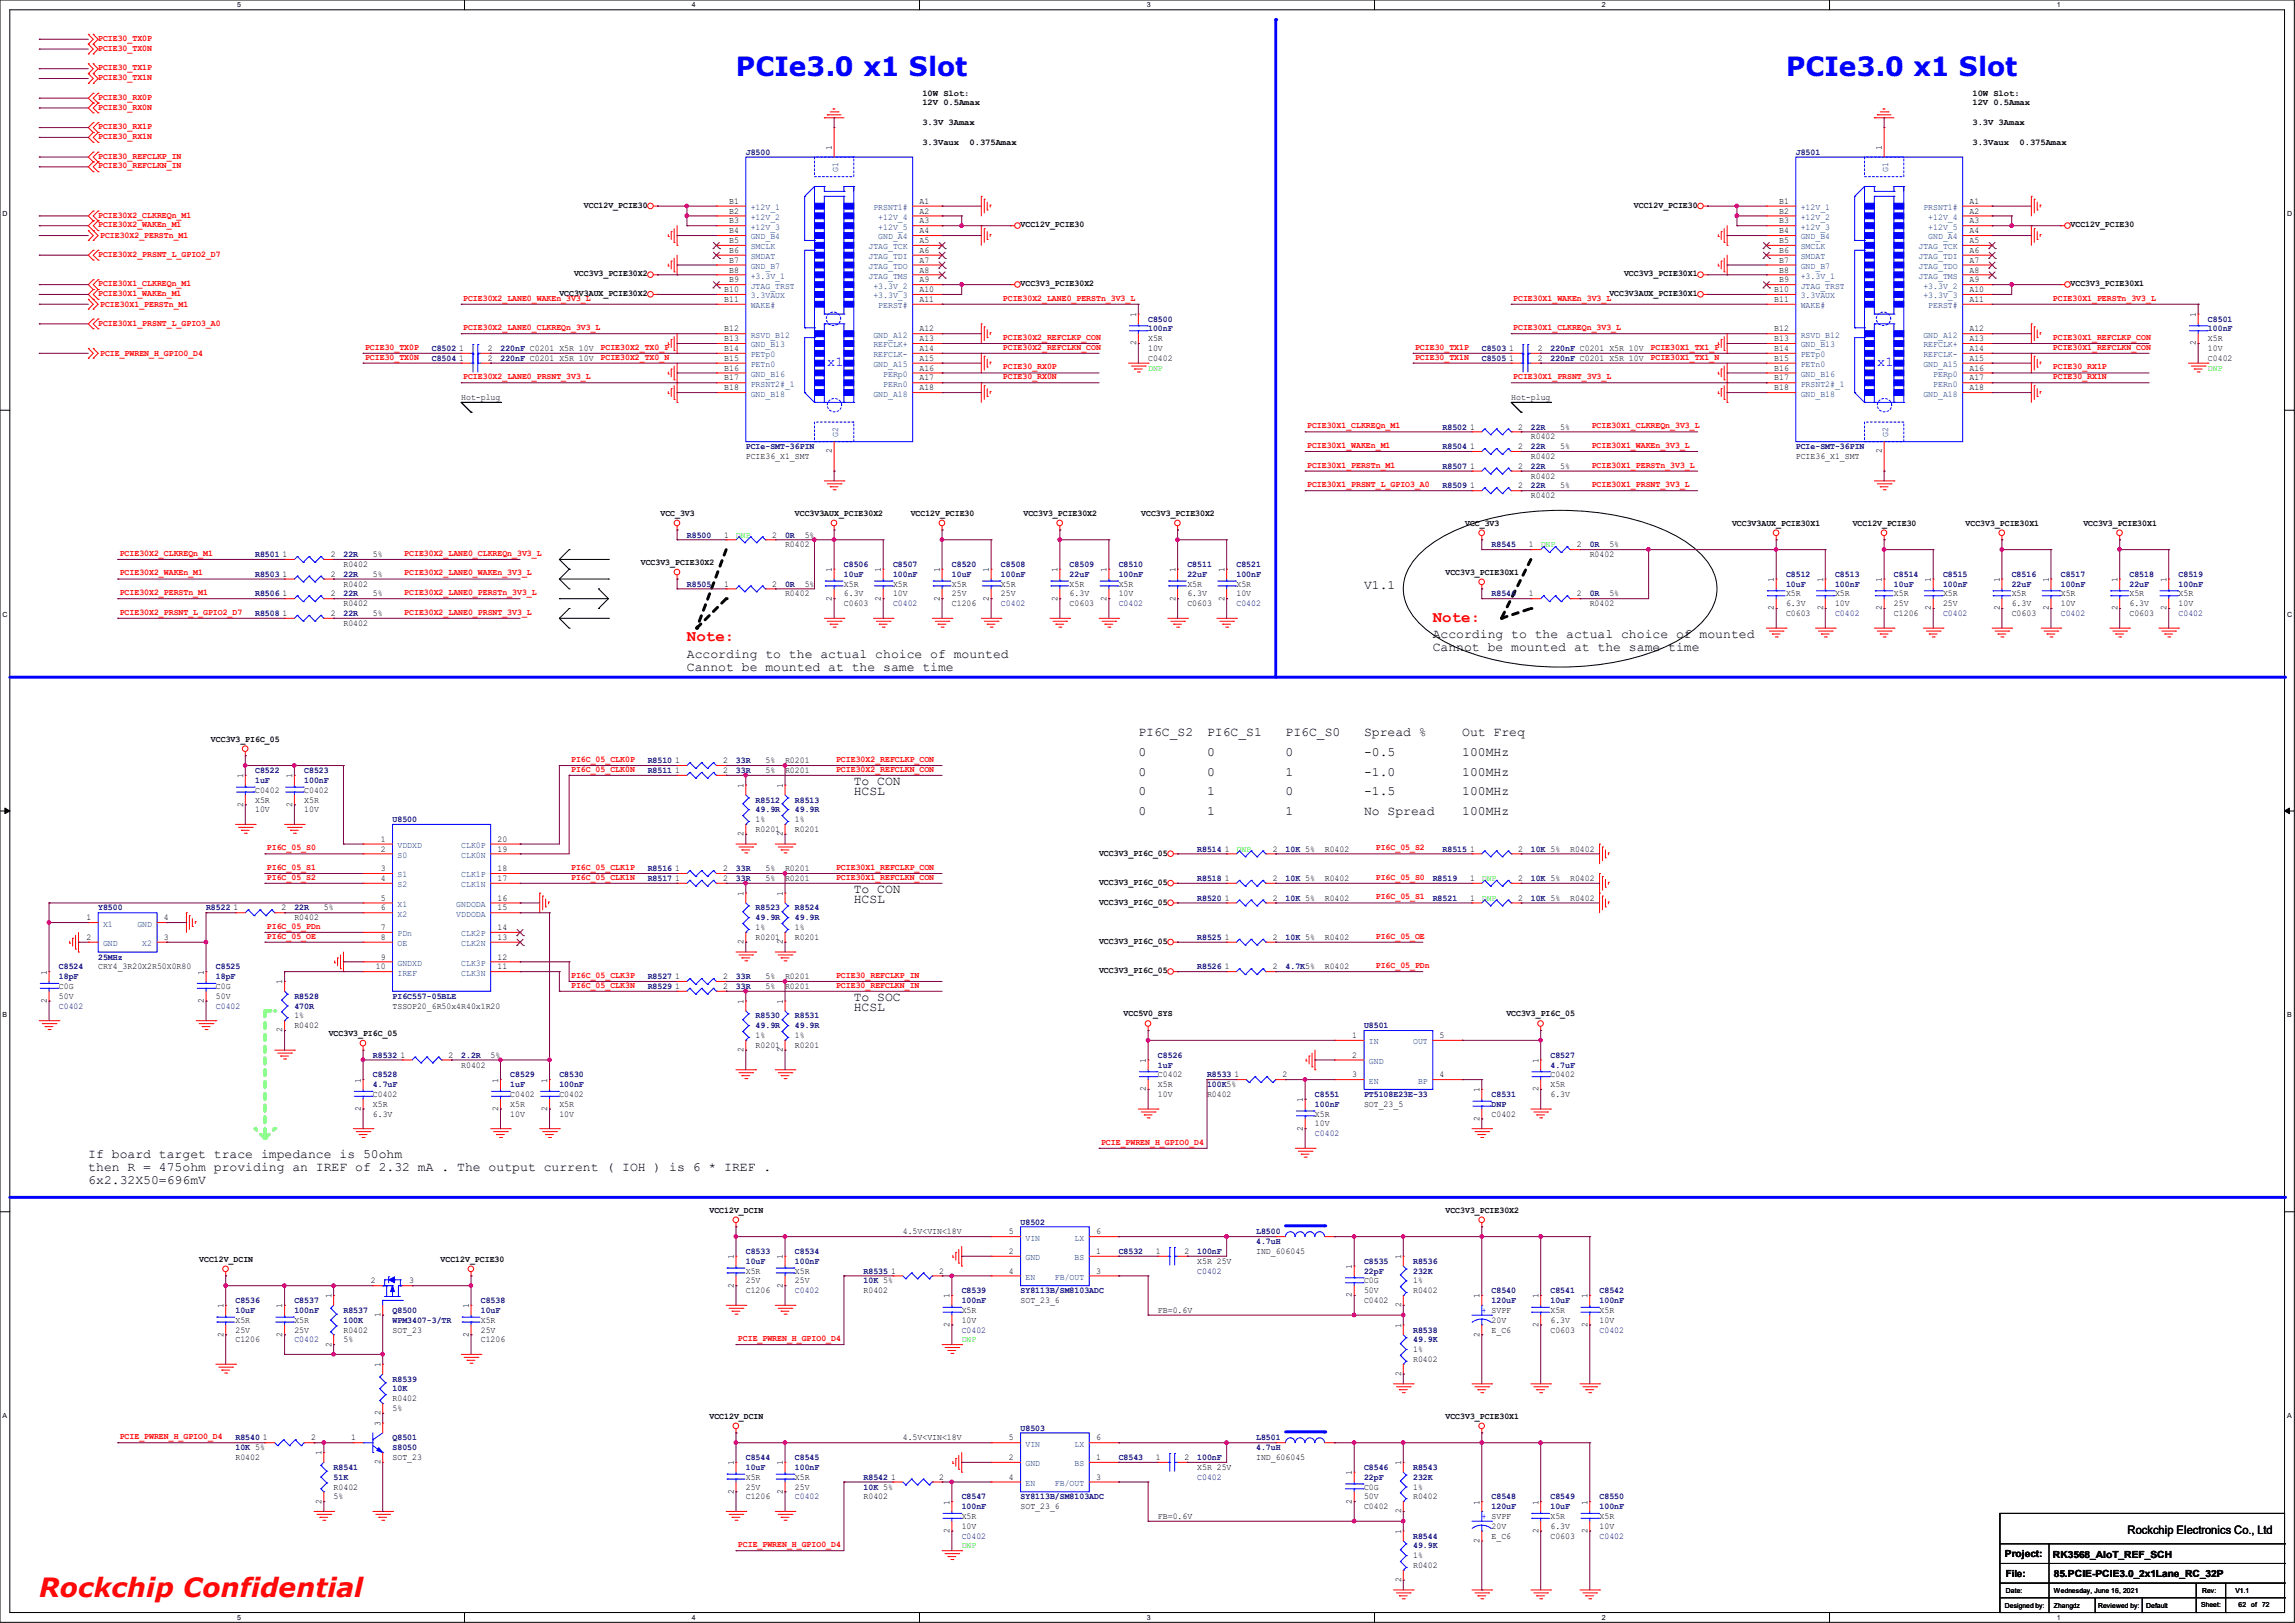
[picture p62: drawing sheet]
<svg xmlns="http://www.w3.org/2000/svg" width="297mm" height="210mm" viewBox="0 0 297 210" stroke-linecap="round" stroke-linejoin="round" font-family="sans-serif">
<defs><g id="words">
<g font-size="3.4" fill="#00f">
<text x="95.2" y="9.8">PCIe3.0 x1 Slot</text>
<text x="231.1" y="9.8">PCIe3.0 x1 Slot</text>
</g>
<text font-size="3.4" fill="#f00" x="5.1" y="206.7">Rockchip Confidential</text>
<g font-size="2" fill="#f00">
<text x="88.9" y="83">Note:</text>
<text x="185.4" y="80.4">Note:</text>
</g>
<g font-size="1.8" fill="#00f">
<text x="107.1" y="47.4">x1</text>
<text x="243" y="47.4">x1</text>
</g>
<g font-size="1.7">
<text x="176.5" y="76.2">V1.1</text>
<text x="185.4" y="82.6">According to the actual choice of mounted</text>
<text x="88.9" y="85.1">According to the actual choice of mounted</text>
<text x="88.9" y="86.8">Cannot be mounted at the same time</text>
<text x="185.4" y="84.2">Cannot be mounted at the same time</text>
<text x="147.3" y="95.3">PI6C_S2</text>
<text x="156.2" y="95.3">PI6C_S1</text>
<text x="166.4" y="95.3">PI6C_S0</text>
<text x="176.5" y="95.3">Spread %</text>
<text x="189.2" y="95.3">Out Freq</text>
<text x="110.5" y="101.6">To CON</text>
<text x="147.3" y="97.8">0</text>
<text x="147.3" y="100.4">0</text>
<text x="156.2" y="97.8">0</text>
<text x="156.2" y="100.4">0</text>
<text x="166.4" y="97.8">0</text>
<text x="166.4" y="100.4">1</text>
<text x="176.5" y="97.8">-0.5</text>
<text x="176.5" y="100.4">-1.0</text>
<text x="189.2" y="97.8">100MHz</text>
<text x="189.2" y="100.4">100MHz</text>
<text x="110.5" y="102.9">HCSL</text>
<text x="147.3" y="102.9">0</text>
<text x="147.3" y="105.5">0</text>
<text x="156.2" y="102.9">1</text>
<text x="156.2" y="105.5">1</text>
<text x="166.4" y="102.9">0</text>
<text x="166.4" y="105.5">1</text>
<text x="176.5" y="102.9">-1.5</text>
<text x="176.5" y="105.5">No Spread</text>
<text x="189.2" y="102.9">100MHz</text>
<text x="189.2" y="105.5">100MHz</text>
<text x="110.5" y="116.9">HCSL</text>
<text x="110.5" y="115.6">To CON</text>
<text x="110.5" y="130.9">HCSL</text>
<text x="110.5" y="129.6">To SOC</text>
<text x="11.4" y="149.9">If board target trace impedance is 50ohm</text>
<text x="11.4" y="151.6">then R = 475ohm providing an IREF of 2.32 mA . The output current ( IOH ) is 6 * IREF .</text>
<text x="11.4" y="153.2">6x2.32X50=696mV</text>
</g>
<text font-size="1.5" x="275.3" y="198.5">Rockchip Electronics Co., Ltd</text>
<g font-size="1.3">
<text x="259.5" y="201.5">Project:</text>
<text x="265.7" y="201.6">RK3568_AIoT_REF_SCH</text>
<text x="259.6" y="204">File:</text>
<text x="265.8" y="204.1">85.PCIE-PCIE3.0_2x1Lane_RC_32P</text>
</g>
<g font-size="1.1" fill="#f00">
<text x="12.7" y="5.3">PCIE30_TX0P</text>
<text x="12.7" y="6.6">PCIE30_TX0N</text>
<text x="12.7" y="9.1">PCIE30_TX1P</text>
<text x="12.7" y="10.4">PCIE30_TX1N</text>
<text x="12.7" y="12.9">PCIE30_RX0P</text>
<text x="12.7" y="14.2">PCIE30_RX0N</text>
<text x="12.7" y="16.7">PCIE30_RX1P</text>
<text x="12.7" y="18">PCIE30_RX1N</text>
<text x="12.7" y="20.5">PCIE30_REFCLKP_IN</text>
<text x="12.7" y="21.8">PCIE30_REFCLKN_IN</text>
<text x="12.7" y="28.2">PCIE30X2_CLKREQn_M1</text>
<text x="12.7" y="29.4">PCIE30X2_WAKEn_M1</text>
<text x="12.7" y="33.2">PCIE30X2_PRSNT_L_GPIO2_D7</text>
<text x="13" y="30.8">PCIE30X2_PERSTn_M1</text>
<text x="12.7" y="37">PCIE30X1_CLKREQn_M1</text>
<text x="12.7" y="38.3">PCIE30X1_WAKEn_M1</text>
<text x="13" y="39.7">PCIE30X1_PERSTn_M1</text>
<text x="59.9" y="38.9">PCIE30X2_LANE0_WAKEn_3V3_L</text>
<text x="129.8" y="38.9">PCIE30X2_LANE0_PERSTn_3V3_L</text>
<text x="195.8" y="38.9">PCIE30X1_WAKEn_3V3_L</text>
<text x="265.7" y="38.9">PCIE30X1_PERSTn_3V3_L</text>
<text x="12.7" y="42.1">PCIE30X1_PRSNT_L_GPIO3_A0</text>
<text x="13" y="46.1">PCIE_PWREN_H_GPIO0_D4</text>
<text x="47.2" y="45.3">PCIE30_TX0P</text>
<text x="47.2" y="46.5">PCIE30_TX0N</text>
<text x="59.9" y="42.7">PCIE30X2_LANE0_CLKREQn_3V3_L</text>
<text x="77.7" y="46.5">PCIE30X2_TX0_N</text>
<text x="77.7" y="45.3">PCIE30X2_TX0_P</text>
<text x="129.8" y="44">PCIE30X2_REFCLKP_CON</text>
<text x="129.8" y="45.3">PCIE30X2_REFCLKN_CON</text>
<text x="129.8" y="47.8">PCIE30_RX0P</text>
<text x="183.1" y="45.3">PCIE30_TX1P</text>
<text x="183.1" y="46.5">PCIE30_TX1N</text>
<text x="195.8" y="42.7">PCIE30X1_CLKREQn_3V3_L</text>
<text x="213.6" y="46.5">PCIE30X1_TX1_N</text>
<text x="213.6" y="45.3">PCIE30X1_TX1_P</text>
<text x="265.7" y="47.8">PCIE30_RX1P</text>
<text x="265.7" y="45.3">PCIE30X1_REFCLKN_CON</text>
<text x="265.7" y="44">PCIE30X1_REFCLKP_CON</text>
<text x="59.9" y="49.1">PCIE30X2_LANE0_PRSNT_3V3_L</text>
<text x="129.8" y="49.1">PCIE30_RX0N</text>
<text x="195.8" y="49.1">PCIE30X1_PRSNT_3V3_L</text>
<text x="265.7" y="49.1">PCIE30_RX1N</text>
<text x="169.2" y="55.4">PCIE30X1_CLKREQn_M1</text>
<text x="169.2" y="58">PCIE30X1_WAKEn_M1</text>
<text x="206" y="55.4">PCIE30X1_CLKREQn_3V3_L</text>
<text x="206" y="58">PCIE30X1_WAKEn_3V3_L</text>
<text x="169.2" y="63">PCIE30X1_PRSNT_L_GPIO3_A0</text>
<text x="169.2" y="60.5">PCIE30X1_PERSTn_M1</text>
<text x="206" y="63">PCIE30X1_PRSNT_3V3_L</text>
<text x="206" y="60.5">PCIE30X1_PERSTn_3V3_L</text>
<text x="15.5" y="71.9">PCIE30X2_CLKREQn_M1</text>
<text x="52.3" y="71.9">PCIE30X2_LANE0_CLKREQn_3V3_L</text>
<text x="15.5" y="74.5">PCIE30X2_WAKEn_M1</text>
<text x="15.5" y="77">PCIE30X2_PERSTn_M1</text>
<text x="52.3" y="74.5">PCIE30X2_LANE0_WAKEn_3V3_L</text>
<text x="52.3" y="77">PCIE30X2_LANE0_PERSTn_3V3_L</text>
<text x="15.5" y="79.5">PCIE30X2_PRSNT_L_GPIO2_D7</text>
<text x="52.3" y="79.5">PCIE30X2_LANE0_PRSNT_3V3_L</text>
<text x="73.9" y="99.9">PI6C_05_CLK0N</text>
<text x="73.9" y="98.6">PI6C_05_CLK0P</text>
<text x="108.2" y="98.6">PCIE30X2_REFCLKP_CON</text>
<text x="108.2" y="99.9">PCIE30X2_REFCLKN_CON</text>
<text x="34.5" y="110">PI6C_05_S0</text>
<text x="34.5" y="112.6">PI6C_05_S1</text>
<text x="34.5" y="113.8">PI6C_05_S2</text>
<text x="73.9" y="112.6">PI6C_05_CLK1P</text>
<text x="73.9" y="113.8">PI6C_05_CLK1N</text>
<text x="108.2" y="113.8">PCIE30X1_REFCLKN_CON</text>
<text x="108.2" y="112.6">PCIE30X1_REFCLKP_CON</text>
<text x="178.1" y="113.8">PI6C_05_S0</text>
<text x="178.1" y="110">PI6C_05_S2</text>
<text x="178.1" y="116.4">PI6C_05_S1</text>
<text x="34.5" y="120.2">PI6C_05_PDn</text>
<text x="34.5" y="121.5">PI6C_05_OE</text>
<text x="178.1" y="125.3">PI6C_05_PDn</text>
<text x="178.1" y="121.5">PI6C_05_OE</text>
<text x="73.9" y="127.8">PI6C_05_CLK3N</text>
<text x="73.9" y="126.5">PI6C_05_CLK3P</text>
<text x="108.2" y="127.8">PCIE30_REFCLKN_IN</text>
<text x="108.2" y="126.5">PCIE30_REFCLKP_IN</text>
<text x="142.5" y="148.1">PCIE_PWREN_H_GPIO0_D4</text>
<text x="95.5" y="173.5">PCIE_PWREN_H_GPIO0_D4</text>
<text x="15.5" y="186.2">PCIE_PWREN_H_GPIO0_D4</text>
<text x="95.5" y="200.2">PCIE_PWREN_H_GPIO0_D4</text>
</g>
<g font-size="1.1">
<text x="119.4" y="12.4">10W Slot:</text>
<text x="119.4" y="13.5">12V 0.5Amax</text>
<text x="119.4" y="16.2">3.3V 3Amax</text>
<text x="255.3" y="12.4">10W Slot:</text>
<text x="255.3" y="13.5">12V 0.5Amax</text>
<text x="255.3" y="16.2">3.3V 3Amax</text>
<text x="107.7" y="19.4" transform="rotate(-90 107.7 19.4)">1</text>
<text x="119.4" y="18.8">3.3Vaux</text>
<text x="125.5" y="18.8">0.375Amax</text>
<text x="243.6" y="19.4" transform="rotate(-90 243.6 19.4)">1</text>
<text x="255.3" y="18.8">3.3Vaux</text>
<text x="261.4" y="18.8">0.375Amax</text>
<text x="75.6" y="26.9">VCC12V_PCIE30</text>
<text x="94.4" y="26.4">B1</text>
<text x="94.4" y="27.6">B2</text>
<text x="94.4" y="28.9">B3</text>
<text x="119" y="26.4">A1</text>
<text x="119" y="27.6">A2</text>
<text x="119" y="28.9">A3</text>
<text x="132.1" y="29.4">VCC12V_PCIE30</text>
<text x="211.5" y="26.9">VCC12V_PCIE30</text>
<text x="230.2" y="26.4">B1</text>
<text x="230.2" y="27.6">B2</text>
<text x="230.2" y="28.9">B3</text>
<text x="254.9" y="26.4">A1</text>
<text x="254.9" y="27.6">A2</text>
<text x="254.9" y="28.9">A3</text>
<text x="268" y="29.4">VCC12V_PCIE30</text>
<text x="74.3" y="35.8">VCC3V3_PCIE30X2</text>
<text x="94.4" y="30.2">B4</text>
<text x="94.4" y="31.5">B5</text>
<text x="94.4" y="32.7">B6</text>
<text x="94.4" y="34">B7</text>
<text x="94.4" y="35.3">B8</text>
<text x="119" y="30.2">A4</text>
<text x="119" y="31.5">A5</text>
<text x="119" y="32.7">A6</text>
<text x="119" y="34">A7</text>
<text x="119" y="35.3">A8</text>
<text x="210.2" y="35.8">VCC3V3_PCIE30X1</text>
<text x="230.2" y="30.2">B4</text>
<text x="230.2" y="31.5">B5</text>
<text x="230.2" y="32.7">B6</text>
<text x="230.2" y="34">B7</text>
<text x="230.2" y="35.3">B8</text>
<text x="254.9" y="30.2">A4</text>
<text x="254.9" y="31.5">A5</text>
<text x="254.9" y="32.7">A6</text>
<text x="254.9" y="34">A7</text>
<text x="254.9" y="35.3">A8</text>
<text x="72.4" y="38.3">VCC3V3AUX_PCIE30X2</text>
<text x="93.7" y="37.8">B10</text>
<text x="93.7" y="39.1">B11</text>
<text x="94.4" y="36.5">B9</text>
<text x="119" y="36.5">A9</text>
<text x="119" y="37.8">A10</text>
<text x="119" y="39.1">A11</text>
<text x="132.1" y="37">VCC3V3_PCIE30X2</text>
<text x="147" y="41" transform="rotate(-90 147 41)">1</text>
<text x="208.3" y="38.3">VCC3V3AUX_PCIE30X1</text>
<text x="229.6" y="37.8">B10</text>
<text x="229.6" y="39.1">B11</text>
<text x="230.2" y="36.5">B9</text>
<text x="254.9" y="36.5">A9</text>
<text x="254.9" y="37.8">A10</text>
<text x="254.9" y="39.1">A11</text>
<text x="268" y="37">VCC3V3_PCIE30X1</text>
<text x="284.2" y="41" transform="rotate(-90 284.2 41)">1</text>
<text x="59.4" y="46.7">1</text>
<text x="59.4" y="45.4">1</text>
<text x="63.1" y="46.7">2</text>
<text x="63.1" y="45.4">2</text>
<text x="93.7" y="42.9">B12</text>
<text x="93.7" y="44.2">B13</text>
<text x="93.7" y="45.4">B14</text>
<text x="93.7" y="46.7">B15</text>
<text x="93.7" y="48">B16</text>
<text x="119" y="42.9">A12</text>
<text x="119" y="44.2">A13</text>
<text x="119" y="45.4">A14</text>
<text x="119" y="46.7">A15</text>
<text x="119" y="48">A16</text>
<text x="147" y="44.7" transform="rotate(-90 147 44.7)">2</text>
<text x="148.6" y="46.7">C0402</text>
<text x="148.6" y="44.2">X5R</text>
<text x="148.6" y="45.4">10V</text>
<text x="195.3" y="45.4">1</text>
<text x="195.3" y="46.7">1</text>
<text x="199" y="45.4">2</text>
<text x="199" y="46.7">2</text>
<text x="229.6" y="42.9">B12</text>
<text x="229.6" y="44.2">B13</text>
<text x="229.6" y="45.4">B14</text>
<text x="229.6" y="46.7">B15</text>
<text x="229.6" y="48">B16</text>
<text x="254.9" y="42.9">A12</text>
<text x="254.9" y="44.2">A13</text>
<text x="254.9" y="45.4">A14</text>
<text x="254.9" y="46.7">A15</text>
<text x="254.9" y="48">A16</text>
<text x="284.2" y="44.7" transform="rotate(-90 284.2 44.7)">2</text>
<text x="285.7" y="46.7">C0402</text>
<text x="285.7" y="44.2">X5R</text>
<text x="285.7" y="45.4">10V</text>
<text x="59.7" y="51.8">Hot-plug</text>
<text x="93.7" y="49.2">B17</text>
<text x="93.7" y="50.5">B18</text>
<text x="119" y="49.2">A17</text>
<text x="119" y="50.5">A18</text>
<text x="195.6" y="51.8">Hot-plug</text>
<text x="229.6" y="49.2">B17</text>
<text x="229.6" y="50.5">B18</text>
<text x="254.9" y="49.2">A17</text>
<text x="254.9" y="50.5">A18</text>
<text x="96.5" y="59.4">PCIE36_X1_SMT</text>
<text x="107.7" y="58.7" transform="rotate(-90 107.7 58.7)">2</text>
<text x="190.2" y="55.6">1</text>
<text x="190.2" y="58.1">1</text>
<text x="196.5" y="55.6">2</text>
<text x="196.5" y="58.1">2</text>
<text x="198.1" y="56.9">R0402</text>
<text x="198.1" y="59.4">R0402</text>
<text x="201.9" y="55.6">5%</text>
<text x="201.9" y="58.1">5%</text>
<text x="232.4" y="59.4">PCIE36_X1_SMT</text>
<text x="243.6" y="58.7" transform="rotate(-90 243.6 58.7)">2</text>
<text x="190.2" y="63.2">1</text>
<text x="190.2" y="60.7">1</text>
<text x="196.5" y="63.2">2</text>
<text x="196.5" y="60.7">2</text>
<text x="198.1" y="64.5">R0402</text>
<text x="198.1" y="61.9">R0402</text>
<text x="201.9" y="63.2">5%</text>
<text x="201.9" y="60.7">5%</text>
<text x="85.5" y="66.8">VCC_3V3</text>
<text x="93.7" y="69.6">1</text>
<text x="99.9" y="69.6">2</text>
<text x="101.6" y="70.8">R0402</text>
<text x="102.9" y="66.8">VCC3V3AUX_PCIE30X2</text>
<text x="104.1" y="69.6">5%</text>
<text x="117.9" y="66.8">VCC12V_PCIE30</text>
<text x="132.5" y="66.8">VCC3V3_PCIE30X2</text>
<text x="147.7" y="66.8">VCC3V3_PCIE30X2</text>
<text x="189.6" y="68">VCC_3V3</text>
<text x="197.9" y="70.8">1</text>
<text x="204.1" y="70.8">2</text>
<text x="208.3" y="70.8">5%</text>
<text x="224.2" y="68">VCC3V3AUX_PCIE30X1</text>
<text x="239.8" y="68">VCC12V_PCIE30</text>
<text x="254.4" y="68">VCC3V3_PCIE30X1</text>
<text x="269.6" y="68">VCC3V3_PCIE30X1</text>
<text x="36.6" y="72.1">1</text>
<text x="36.6" y="74.6">1</text>
<text x="36.6" y="77.2">1</text>
<text x="42.8" y="72.1">2</text>
<text x="42.8" y="74.6">2</text>
<text x="42.8" y="77.2">2</text>
<text x="44.4" y="73.4">R0402</text>
<text x="44.4" y="75.9">R0402</text>
<text x="48.3" y="72.1">5%</text>
<text x="48.3" y="74.6">5%</text>
<text x="48.3" y="77.2">5%</text>
<text x="82.9" y="73.1">VCC3V3_PCIE30X2</text>
<text x="93.7" y="75.9">1</text>
<text x="99.9" y="75.9">2</text>
<text x="101.6" y="77.2">R0402</text>
<text x="104.1" y="75.9">5%</text>
<text x="107.7" y="77.7" transform="rotate(-90 107.7 77.7)">2</text>
<text x="107.7" y="74" transform="rotate(-90 107.7 74)">1</text>
<text x="109.2" y="75.9">X5R</text>
<text x="109.2" y="77.2">6.3V</text>
<text x="114" y="77.7" transform="rotate(-90 114 77.7)">2</text>
<text x="114" y="74" transform="rotate(-90 114 74)">1</text>
<text x="115.6" y="75.9">X5R</text>
<text x="115.6" y="77.2">10V</text>
<text x="121.6" y="77.7" transform="rotate(-90 121.6 77.7)">2</text>
<text x="121.6" y="74" transform="rotate(-90 121.6 74)">1</text>
<text x="123.2" y="75.9">X5R</text>
<text x="123.2" y="77.2">25V</text>
<text x="128" y="77.7" transform="rotate(-90 128 77.7)">2</text>
<text x="128" y="74" transform="rotate(-90 128 74)">1</text>
<text x="129.5" y="75.9">X5R</text>
<text x="129.5" y="77.2">25V</text>
<text x="136.9" y="77.7" transform="rotate(-90 136.9 77.7)">2</text>
<text x="136.9" y="74" transform="rotate(-90 136.9 74)">1</text>
<text x="138.4" y="75.9">X5R</text>
<text x="138.4" y="77.2">6.3V</text>
<text x="143.2" y="77.7" transform="rotate(-90 143.2 77.7)">2</text>
<text x="143.2" y="74" transform="rotate(-90 143.2 74)">1</text>
<text x="144.8" y="75.9">X5R</text>
<text x="144.8" y="77.2">10V</text>
<text x="152.1" y="77.7" transform="rotate(-90 152.1 77.7)">2</text>
<text x="152.1" y="74" transform="rotate(-90 152.1 74)">1</text>
<text x="153.7" y="75.9">X5R</text>
<text x="153.7" y="77.2">6.3V</text>
<text x="158.5" y="77.7" transform="rotate(-90 158.5 77.7)">2</text>
<text x="158.5" y="74" transform="rotate(-90 158.5 74)">1</text>
<text x="160" y="75.9">X5R</text>
<text x="160" y="77.2">10V</text>
<text x="187.1" y="74.4">VCC3V3_PCIE30X1</text>
<text x="197.9" y="77.2">1</text>
<text x="204.1" y="77.2">2</text>
<text x="205.7" y="72.1">R0402</text>
<text x="208.3" y="77.2">5%</text>
<text x="229.6" y="75.3" transform="rotate(-90 229.6 75.3)">1</text>
<text x="231.1" y="77.2">X5R</text>
<text x="235.9" y="75.3" transform="rotate(-90 235.9 75.3)">1</text>
<text x="237.5" y="77.2">X5R</text>
<text x="243.6" y="75.3" transform="rotate(-90 243.6 75.3)">1</text>
<text x="245.1" y="77.2">X5R</text>
<text x="249.9" y="75.3" transform="rotate(-90 249.9 75.3)">1</text>
<text x="251.5" y="77.2">X5R</text>
<text x="258.8" y="75.3" transform="rotate(-90 258.8 75.3)">1</text>
<text x="260.3" y="77.2">X5R</text>
<text x="265.1" y="75.3" transform="rotate(-90 265.1 75.3)">1</text>
<text x="266.7" y="77.2">X5R</text>
<text x="274" y="75.3" transform="rotate(-90 274 75.3)">1</text>
<text x="275.6" y="77.2">X5R</text>
<text x="280.4" y="75.3" transform="rotate(-90 280.4 75.3)">1</text>
<text x="281.9" y="77.2">X5R</text>
<text x="36.6" y="79.7">1</text>
<text x="42.8" y="79.7">2</text>
<text x="44.4" y="81">R0402</text>
<text x="44.4" y="78.4">R0402</text>
<text x="48.3" y="79.7">5%</text>
<text x="109.2" y="78.4">C0603</text>
<text x="123.2" y="78.4">C1206</text>
<text x="138.4" y="78.4">C0603</text>
<text x="153.7" y="78.4">C0603</text>
<text x="205.7" y="78.4">R0402</text>
<text x="229.6" y="79" transform="rotate(-90 229.6 79)">2</text>
<text x="231.1" y="79.7">C0603</text>
<text x="231.1" y="78.4">6.3V</text>
<text x="235.9" y="79" transform="rotate(-90 235.9 79)">2</text>
<text x="237.5" y="78.4">10V</text>
<text x="243.6" y="79" transform="rotate(-90 243.6 79)">2</text>
<text x="245.1" y="79.7">C1206</text>
<text x="245.1" y="78.4">25V</text>
<text x="249.9" y="79" transform="rotate(-90 249.9 79)">2</text>
<text x="251.5" y="78.4">25V</text>
<text x="258.8" y="79" transform="rotate(-90 258.8 79)">2</text>
<text x="260.3" y="79.7">C0603</text>
<text x="260.3" y="78.4">6.3V</text>
<text x="265.1" y="79" transform="rotate(-90 265.1 79)">2</text>
<text x="266.7" y="78.4">10V</text>
<text x="274" y="79" transform="rotate(-90 274 79)">2</text>
<text x="275.6" y="79.7">C0603</text>
<text x="275.6" y="78.4">6.3V</text>
<text x="280.4" y="79" transform="rotate(-90 280.4 79)">2</text>
<text x="281.9" y="78.4">10V</text>
<text x="27.3" y="96">VCC3V3_PI6C_05</text>
<text x="31.5" y="100.7" transform="rotate(-90 31.5 100.7)">1</text>
<text x="37.8" y="100.7" transform="rotate(-90 37.8 100.7)">1</text>
<text x="87.4" y="100">1</text>
<text x="87.4" y="98.8">1</text>
<text x="93.6" y="100">2</text>
<text x="93.6" y="98.8">2</text>
<text x="96.2" y="102" transform="rotate(-90 96.2 102)">1</text>
<text x="99.1" y="100">5%</text>
<text x="99.1" y="98.8">5%</text>
<text x="101.3" y="102" transform="rotate(-90 101.3 102)">1</text>
<text x="101.6" y="100">R0201</text>
<text x="101.6" y="98.8">R0201</text>
<text x="31.5" y="104.4" transform="rotate(-90 31.5 104.4)">2</text>
<text x="33" y="102.6">C0402</text>
<text x="33" y="103.8">X5R</text>
<text x="33" y="105.1">10V</text>
<text x="37.8" y="104.4" transform="rotate(-90 37.8 104.4)">2</text>
<text x="39.4" y="102.6">C0402</text>
<text x="39.4" y="103.8">X5R</text>
<text x="39.4" y="105.1">10V</text>
<text x="97.8" y="107.7">R0201</text>
<text x="97.8" y="106.4">1%</text>
<text x="102.9" y="107.7">R0201</text>
<text x="102.9" y="106.4">1%</text>
<text x="49.3" y="108.9">1</text>
<text x="49.3" y="110.2">2</text>
<text x="49.3" y="112.7">3</text>
<text x="64.4" y="112.7">18</text>
<text x="64.4" y="110.2">19</text>
<text x="64.4" y="108.9">20</text>
<text x="87.4" y="112.7">1</text>
<text x="93.6" y="112.7">2</text>
<text x="96.2" y="108.2" transform="rotate(-90 96.2 108.2)">2</text>
<text x="99.1" y="112.7">5%</text>
<text x="101.3" y="108.2" transform="rotate(-90 101.3 108.2)">2</text>
<text x="101.6" y="112.7">R0201</text>
<text x="142.2" y="110.7">VCC3V3_PI6C_05</text>
<text x="158.5" y="110.2">1</text>
<text x="164.7" y="110.2">2</text>
<text x="171.4" y="110.2">R0402</text>
<text x="190.2" y="110.2">1</text>
<text x="196.5" y="110.2">2</text>
<text x="203.2" y="110.2">R0402</text>
<text x="11.2" y="119.1">1</text>
<text x="21.2" y="119.1">4</text>
<text x="30.2" y="117.8">1</text>
<text x="36.4" y="117.8">2</text>
<text x="38.1" y="119.1">R0402</text>
<text x="41.9" y="117.8">5%</text>
<text x="49.3" y="114">4</text>
<text x="49.3" y="116.5">5</text>
<text x="49.3" y="117.8">6</text>
<text x="64.4" y="117.8">15</text>
<text x="64.4" y="116.5">16</text>
<text x="64.4" y="114">17</text>
<text x="87.4" y="114">1</text>
<text x="93.6" y="114">2</text>
<text x="96.2" y="116" transform="rotate(-90 96.2 116)">1</text>
<text x="99.1" y="114">5%</text>
<text x="101.3" y="116" transform="rotate(-90 101.3 116)">1</text>
<text x="101.6" y="114">R0201</text>
<text x="142.2" y="114.5">VCC3V3_PI6C_05</text>
<text x="142.2" y="117.1">VCC3V3_PI6C_05</text>
<text x="158.5" y="114">1</text>
<text x="158.5" y="116.5">1</text>
<text x="164.7" y="114">2</text>
<text x="164.7" y="116.5">2</text>
<text x="171.4" y="114">R0402</text>
<text x="171.4" y="116.5">R0402</text>
<text x="190.2" y="116.5">1</text>
<text x="190.2" y="114">1</text>
<text x="196.5" y="116.5">2</text>
<text x="196.5" y="114">2</text>
<text x="203.2" y="116.5">R0402</text>
<text x="203.2" y="114">R0402</text>
<text x="11.2" y="121.6">2</text>
<text x="12.7" y="125.4">CRY4_3R20X2R50X0R80</text>
<text x="21.2" y="121.6">3</text>
<text x="48.6" y="125.4">10</text>
<text x="49.3" y="120.4">7</text>
<text x="49.3" y="121.6">8</text>
<text x="49.3" y="124.2">9</text>
<text x="64.4" y="125.4">11</text>
<text x="64.4" y="124.2">12</text>
<text x="64.4" y="121.6">13</text>
<text x="64.4" y="120.4">14</text>
<text x="96.2" y="122.2" transform="rotate(-90 96.2 122.2)">2</text>
<text x="97.8" y="121.6">R0201</text>
<text x="97.8" y="120.4">1%</text>
<text x="101.3" y="122.2" transform="rotate(-90 101.3 122.2)">2</text>
<text x="102.9" y="121.6">R0201</text>
<text x="102.9" y="120.4">1%</text>
<text x="142.2" y="122.1">VCC3V3_PI6C_05</text>
<text x="142.2" y="125.9">VCC3V3_PI6C_05</text>
<text x="158.5" y="121.6">1</text>
<text x="158.5" y="125.4">1</text>
<text x="164.7" y="121.6">2</text>
<text x="164.7" y="125.4">2</text>
<text x="171.4" y="121.6">R0402</text>
<text x="171.4" y="125.4">R0402</text>
<text x="6.1" y="129.8" transform="rotate(-90 6.1 129.8)">2</text>
<text x="6.1" y="126.1" transform="rotate(-90 6.1 126.1)">1</text>
<text x="7.6" y="128">C0G</text>
<text x="7.6" y="129.2">50V</text>
<text x="26.4" y="129.8" transform="rotate(-90 26.4 129.8)">2</text>
<text x="26.4" y="126.1" transform="rotate(-90 26.4 126.1)">1</text>
<text x="27.9" y="128">C0G</text>
<text x="27.9" y="129.2">50V</text>
<text x="36.5" y="127.4" transform="rotate(-90 36.5 127.4)">1</text>
<text x="38.1" y="131.8">1%</text>
<text x="50.8" y="130.5">TSSOP20_6R50x4R40x1R20</text>
<text x="87.4" y="126.7">1</text>
<text x="87.4" y="128">1</text>
<text x="93.6" y="126.7">2</text>
<text x="93.6" y="128">2</text>
<text x="96.2" y="129.9" transform="rotate(-90 96.2 129.9)">1</text>
<text x="99.1" y="126.7">5%</text>
<text x="99.1" y="128">5%</text>
<text x="101.3" y="129.9" transform="rotate(-90 101.3 129.9)">1</text>
<text x="101.6" y="126.7">R0201</text>
<text x="101.6" y="128">R0201</text>
<text x="145.4" y="131.5">VCC5V0_SYS</text>
<text x="194.9" y="131.5">VCC3V3_PI6C_05</text>
<text x="36.5" y="133.6" transform="rotate(-90 36.5 133.6)">2</text>
<text x="38.1" y="133.1">R0402</text>
<text x="42.5" y="134.1">VCC3V3_PI6C_05</text>
<text x="51.8" y="136.9">1</text>
<text x="58" y="136.9">2</text>
<text x="63.5" y="136.9">5%</text>
<text x="96.2" y="136.1" transform="rotate(-90 96.2 136.1)">2</text>
<text x="97.8" y="135.6">R0201</text>
<text x="97.8" y="134.3">1%</text>
<text x="101.3" y="136.1" transform="rotate(-90 101.3 136.1)">2</text>
<text x="102.9" y="135.6">R0201</text>
<text x="102.9" y="134.3">1%</text>
<text x="148.3" y="137.5" transform="rotate(-90 148.3 137.5)">1</text>
<text x="175" y="134.3">1</text>
<text x="175" y="136.9">2</text>
<text x="186.3" y="134.3">5</text>
<text x="199.1" y="137.5" transform="rotate(-90 199.1 137.5)">1</text>
<text x="46.7" y="143.8" transform="rotate(-90 46.7 143.8)">2</text>
<text x="46.7" y="140.1" transform="rotate(-90 46.7 140.1)">1</text>
<text x="48.3" y="141.9">C0402</text>
<text x="48.3" y="143.2">X5R</text>
<text x="59.7" y="138.1">R0402</text>
<text x="64.5" y="143.8" transform="rotate(-90 64.5 143.8)">2</text>
<text x="64.5" y="140.1" transform="rotate(-90 64.5 140.1)">1</text>
<text x="66" y="141.9">C0402</text>
<text x="66" y="143.2">X5R</text>
<text x="70.8" y="143.8" transform="rotate(-90 70.8 143.8)">2</text>
<text x="70.8" y="140.1" transform="rotate(-90 70.8 140.1)">1</text>
<text x="72.4" y="141.9">C0402</text>
<text x="72.4" y="143.2">X5R</text>
<text x="148.3" y="141.2" transform="rotate(-90 148.3 141.2)">2</text>
<text x="149.9" y="139.4">C0402</text>
<text x="149.9" y="140.7">X5R</text>
<text x="149.9" y="141.9">10V</text>
<text x="156.2" y="141.9">R0402</text>
<text x="159.8" y="139.4">1</text>
<text x="166" y="139.4">2</text>
<text x="168.6" y="142.6" transform="rotate(-90 168.6 142.6)">1</text>
<text x="175" y="139.4">3</text>
<text x="176.5" y="143.2">SOT_23_5</text>
<text x="186.3" y="139.4">4</text>
<text x="191.5" y="141.4" transform="rotate(-90 191.5 141.4)">1</text>
<text x="199.1" y="141.2" transform="rotate(-90 199.1 141.2)">2</text>
<text x="200.7" y="139.4">C0402</text>
<text x="200.7" y="140.7">X5R</text>
<text x="200.7" y="141.9">6.3V</text>
<text x="48.3" y="144.5">6.3V</text>
<text x="66" y="144.5">10V</text>
<text x="72.4" y="144.5">10V</text>
<text x="168.6" y="146.3" transform="rotate(-90 168.6 146.3)">2</text>
<text x="170.2" y="144.5">X5R</text>
<text x="170.2" y="145.8">10V</text>
<text x="191.5" y="145" transform="rotate(-90 191.5 145)">2</text>
<text x="193" y="144.5">C0402</text>
<text x="91.8" y="156.9">VCC12V_DCIN</text>
<text x="116.8" y="159.7">4.5V&lt;VIN&lt;18V</text>
<text x="130.6" y="159.7">5</text>
<text x="141.9" y="159.7">6</text>
<text x="187.1" y="156.9">VCC3V3_PCIE30X2</text>
<text x="25.8" y="163.3">VCC12V_DCIN</text>
<text x="48" y="166.1">2</text>
<text x="53" y="166.1">3</text>
<text x="57" y="163.3">VCC12V_PCIE30</text>
<text x="95" y="166.6" transform="rotate(-90 95 166.6)">2</text>
<text x="95" y="162.9" transform="rotate(-90 95 162.9)">1</text>
<text x="96.5" y="167.3">C1206</text>
<text x="96.5" y="164.8">X5R</text>
<text x="96.5" y="166.1">25V</text>
<text x="101.3" y="166.6" transform="rotate(-90 101.3 166.6)">2</text>
<text x="101.3" y="162.9" transform="rotate(-90 101.3 162.9)">1</text>
<text x="102.9" y="164.8">X5R</text>
<text x="102.9" y="166.1">25V</text>
<text x="111.8" y="167.3">R0402</text>
<text x="115.3" y="164.8">1</text>
<text x="121.5" y="164.8">2</text>
<text x="130.6" y="164.8">4</text>
<text x="130.6" y="162.3">2</text>
<text x="141.9" y="164.8">3</text>
<text x="141.9" y="162.3">1</text>
<text x="149.6" y="162.3">1</text>
<text x="153.3" y="162.3">2</text>
<text x="154.9" y="163.5">X5R 25V</text>
<text x="162.6" y="162.3">IND_606045</text>
<text x="175" y="167.9" transform="rotate(-90 175 167.9)">2</text>
<text x="175" y="164.2" transform="rotate(-90 175 164.2)">1</text>
<text x="176.5" y="167.3">50V</text>
<text x="176.5" y="166.1">C0G</text>
<text x="181.3" y="162.9" transform="rotate(-90 181.3 162.9)">1</text>
<text x="182.9" y="167.3">R0402</text>
<text x="182.9" y="166.1">1%</text>
<text x="28.9" y="173" transform="rotate(-90 28.9 173)">2</text>
<text x="28.9" y="169.3" transform="rotate(-90 28.9 169.3)">1</text>
<text x="30.5" y="173.7">C1206</text>
<text x="30.5" y="171.2">X5R</text>
<text x="30.5" y="172.4">25V</text>
<text x="36.5" y="173" transform="rotate(-90 36.5 173)">2</text>
<text x="36.5" y="169.3" transform="rotate(-90 36.5 169.3)">1</text>
<text x="38.1" y="171.2">X5R</text>
<text x="38.1" y="172.4">25V</text>
<text x="42.9" y="168" transform="rotate(-90 42.9 168)">1</text>
<text x="44.4" y="172.4">R0402</text>
<text x="44.4" y="173.7">5%</text>
<text x="49.2" y="170.4" transform="rotate(-90 49.2 170.4)">1</text>
<text x="50.8" y="172.4">SOT_23</text>
<text x="60.7" y="173" transform="rotate(-90 60.7 173)">2</text>
<text x="60.7" y="169.3" transform="rotate(-90 60.7 169.3)">1</text>
<text x="62.2" y="173.7">C1206</text>
<text x="62.2" y="171.2">X5R</text>
<text x="62.2" y="172.4">25V</text>
<text x="122.9" y="171.7" transform="rotate(-90 122.9 171.7)">2</text>
<text x="122.9" y="168" transform="rotate(-90 122.9 168)">1</text>
<text x="124.5" y="169.9">X5R</text>
<text x="124.5" y="171.2">10V</text>
<text x="132.1" y="168.6">SOT_23_6</text>
<text x="149.9" y="169.9">FB=0.6V</text>
<text x="176.5" y="168.6">C0402</text>
<text x="181.3" y="171.8" transform="rotate(-90 181.3 171.8)">1</text>
<text x="181.3" y="169.2" transform="rotate(-90 181.3 169.2)">2</text>
<text x="191.5" y="173" transform="rotate(-90 191.5 173)">2</text>
<text x="191.5" y="168" transform="rotate(-90 191.5 168)">1</text>
<text x="193" y="172.4">E_C6</text>
<text x="193" y="171.2">20V</text>
<text x="199.1" y="171.7" transform="rotate(-90 199.1 171.7)">2</text>
<text x="199.1" y="168" transform="rotate(-90 199.1 168)">1</text>
<text x="200.7" y="172.4">C0603</text>
<text x="200.7" y="169.9">X5R</text>
<text x="200.7" y="171.2">6.3V</text>
<text x="205.4" y="171.7" transform="rotate(-90 205.4 171.7)">2</text>
<text x="205.4" y="168" transform="rotate(-90 205.4 168)">1</text>
<text x="207" y="169.9">X5R</text>
<text x="207" y="171.2">10V</text>
<text x="42.9" y="174.2" transform="rotate(-90 42.9 174.2)">2</text>
<text x="49.2" y="176.9" transform="rotate(-90 49.2 176.9)">1</text>
<text x="181.3" y="178.1" transform="rotate(-90 181.3 178.1)">2</text>
<text x="182.9" y="176.2">R0402</text>
<text x="182.9" y="175">1%</text>
<text x="49.2" y="184.5" transform="rotate(-90 49.2 184.5)">3</text>
<text x="49.2" y="183.1" transform="rotate(-90 49.2 183.1)">2</text>
<text x="50.8" y="181.3">R0402</text>
<text x="50.8" y="182.6">5%</text>
<text x="91.8" y="183.6">VCC12V_DCIN</text>
<text x="187.1" y="183.6">VCC3V3_PCIE30X1</text>
<text x="30.5" y="188.9">R0402</text>
<text x="34" y="186.4">1</text>
<text x="40.3" y="186.4">2</text>
<text x="41.6" y="188.3" transform="rotate(-90 41.6 188.3)">1</text>
<text x="45.5" y="186.4">1</text>
<text x="49.2" y="189.5" transform="rotate(-90 49.2 189.5)">2</text>
<text x="50.8" y="188.9">SOT_23</text>
<text x="95" y="189.6" transform="rotate(-90 95 189.6)">1</text>
<text x="96.5" y="191.5">X5R</text>
<text x="101.3" y="189.6" transform="rotate(-90 101.3 189.6)">1</text>
<text x="102.9" y="191.5">X5R</text>
<text x="115.3" y="191.5">1</text>
<text x="116.8" y="186.4">4.5V&lt;VIN&lt;18V</text>
<text x="121.5" y="191.5">2</text>
<text x="130.6" y="191.5">4</text>
<text x="130.6" y="188.9">2</text>
<text x="130.6" y="186.4">5</text>
<text x="141.9" y="186.4">6</text>
<text x="141.9" y="191.5">3</text>
<text x="141.9" y="188.9">1</text>
<text x="149.6" y="188.9">1</text>
<text x="153.3" y="188.9">2</text>
<text x="154.9" y="190.2">X5R 25V</text>
<text x="162.6" y="188.9">IND_606045</text>
<text x="175" y="190.9" transform="rotate(-90 175 190.9)">1</text>
<text x="181.3" y="189.6" transform="rotate(-90 181.3 189.6)">1</text>
<text x="41.6" y="194.6" transform="rotate(-90 41.6 194.6)">2</text>
<text x="43.2" y="192.7">R0402</text>
<text x="43.2" y="194">5%</text>
<text x="95" y="193.3" transform="rotate(-90 95 193.3)">2</text>
<text x="96.5" y="194">C1206</text>
<text x="96.5" y="192.7">25V</text>
<text x="101.3" y="193.3" transform="rotate(-90 101.3 193.3)">2</text>
<text x="102.9" y="192.7">25V</text>
<text x="111.8" y="194">R0402</text>
<text x="122.9" y="194.7" transform="rotate(-90 122.9 194.7)">1</text>
<text x="124.5" y="196.6">X5R</text>
<text x="124.5" y="197.8">10V</text>
<text x="132.1" y="195.3">SOT_23_6</text>
<text x="149.9" y="196.6">FB=0.6V</text>
<text x="175" y="194.6" transform="rotate(-90 175 194.6)">2</text>
<text x="176.5" y="195.3">C0402</text>
<text x="176.5" y="194">50V</text>
<text x="176.5" y="192.7">C0G</text>
<text x="181.3" y="195.8" transform="rotate(-90 181.3 195.8)">2</text>
<text x="182.9" y="194">R0402</text>
<text x="182.9" y="192.7">1%</text>
<text x="191.5" y="194.7" transform="rotate(-90 191.5 194.7)">1</text>
<text x="193" y="197.8">20V</text>
<text x="199.1" y="194.7" transform="rotate(-90 199.1 194.7)">1</text>
<text x="200.7" y="196.6">X5R</text>
<text x="200.7" y="197.8">6.3V</text>
<text x="205.4" y="194.7" transform="rotate(-90 205.4 194.7)">1</text>
<text x="207" y="196.6">X5R</text>
<text x="207" y="197.8">10V</text>
<text x="122.9" y="198.4" transform="rotate(-90 122.9 198.4)">2</text>
<text x="181.3" y="198.5" transform="rotate(-90 181.3 198.5)">1</text>
<text x="182.9" y="202.9">R0402</text>
<text x="182.9" y="201.6">1%</text>
<text x="191.5" y="199.6" transform="rotate(-90 191.5 199.6)">2</text>
<text x="193" y="199.1">E_C6</text>
<text x="199.1" y="198.4" transform="rotate(-90 199.1 198.4)">2</text>
<text x="200.7" y="199.1">C0603</text>
<text x="205.4" y="198.4" transform="rotate(-90 205.4 198.4)">2</text>
<text x="181.3" y="204.7" transform="rotate(-90 181.3 204.7)">2</text>
</g>
<g font-size="1.1" fill="#000080">
<text x="96.5" y="20">J8500</text>
<text x="232.4" y="20">J8501</text>
<text x="148.6" y="41.6">C8500</text>
<text x="285.7" y="41.6">C8501</text>
<text x="55.9" y="46.7">C8504</text>
<text x="55.9" y="45.4">C8502</text>
<text x="64.8" y="46.7">220nF C0201 X5R 10V</text>
<text x="64.8" y="45.4">220nF C0201 X5R 10V</text>
<text x="148.6" y="42.9">100nF</text>
<text x="191.8" y="45.4">C8503</text>
<text x="191.8" y="46.7">C8505</text>
<text x="200.7" y="45.4">220nF C0201 X5R 10V</text>
<text x="200.7" y="46.7">220nF C0201 X5R 10V</text>
<text x="285.7" y="42.9">100nF</text>
<text x="96.5" y="58.1">PCIe-SMT-36PIN</text>
<text x="186.7" y="55.6">R8502</text>
<text x="186.7" y="58.1">R8504</text>
<text x="198.1" y="55.6">22R</text>
<text x="198.1" y="58.1">22R</text>
<text x="232.4" y="58.1">PCIe-SMT-36PIN</text>
<text x="186.7" y="63.2">R8509</text>
<text x="186.7" y="60.7">R8507</text>
<text x="198.1" y="63.2">22R</text>
<text x="198.1" y="60.7">22R</text>
<text x="88.9" y="69.6">R8500</text>
<text x="101.6" y="69.6">0R</text>
<text x="193" y="70.8">R8545</text>
<text x="205.7" y="70.8">0R</text>
<text x="33" y="72.1">R8501</text>
<text x="33" y="74.6">R8503</text>
<text x="33" y="77.2">R8506</text>
<text x="44.4" y="72.1">22R</text>
<text x="44.4" y="74.6">22R</text>
<text x="44.4" y="77.2">22R</text>
<text x="88.9" y="75.9">R8505</text>
<text x="101.6" y="75.9">0R</text>
<text x="109.2" y="73.4">C8506</text>
<text x="109.2" y="74.6">10uF</text>
<text x="115.6" y="73.4">C8507</text>
<text x="115.6" y="74.6">100nF</text>
<text x="123.2" y="73.4">C8520</text>
<text x="123.2" y="74.6">10uF</text>
<text x="129.5" y="73.4">C8508</text>
<text x="129.5" y="74.6">100nF</text>
<text x="138.4" y="73.4">C8509</text>
<text x="138.4" y="74.6">22uF</text>
<text x="144.8" y="73.4">C8510</text>
<text x="144.8" y="74.6">100nF</text>
<text x="153.7" y="73.4">C8511</text>
<text x="153.7" y="74.6">22uF</text>
<text x="160" y="73.4">C8521</text>
<text x="160" y="74.6">100nF</text>
<text x="193" y="77.2">R8546</text>
<text x="205.7" y="77.2">0R</text>
<text x="231.1" y="74.6">C8512</text>
<text x="231.1" y="75.9">10uF</text>
<text x="237.5" y="74.6">C8513</text>
<text x="237.5" y="75.9">100nF</text>
<text x="245.1" y="74.6">C8514</text>
<text x="245.1" y="75.9">10uF</text>
<text x="251.5" y="74.6">C8515</text>
<text x="251.5" y="75.9">100nF</text>
<text x="260.3" y="74.6">C8516</text>
<text x="260.3" y="75.9">22uF</text>
<text x="266.7" y="74.6">C8517</text>
<text x="266.7" y="75.9">100nF</text>
<text x="275.6" y="74.6">C8518</text>
<text x="275.6" y="75.9">22uF</text>
<text x="281.9" y="74.6">C8519</text>
<text x="281.9" y="75.9">100nF</text>
<text x="33" y="79.7">R8508</text>
<text x="44.4" y="79.7">22R</text>
<text x="115.6" y="78.4">C0402</text>
<text x="129.5" y="78.4">C0402</text>
<text x="144.8" y="78.4">C0402</text>
<text x="160" y="78.4">C0402</text>
<text x="237.5" y="79.7">C0402</text>
<text x="251.5" y="79.7">C0402</text>
<text x="266.7" y="79.7">C0402</text>
<text x="281.9" y="79.7">C0402</text>
<text x="33" y="100">C8522</text>
<text x="33" y="101.3">1uF</text>
<text x="39.4" y="100">C8523</text>
<text x="39.4" y="101.3">100nF</text>
<text x="83.8" y="100">R8511</text>
<text x="83.8" y="98.8">R8510</text>
<text x="95.2" y="100">33R</text>
<text x="95.2" y="98.8">33R</text>
<text x="50.8" y="106.4">U8500</text>
<text x="97.8" y="103.8">R8512</text>
<text x="97.8" y="105.1">49.9R</text>
<text x="102.9" y="103.8">R8513</text>
<text x="102.9" y="105.1">49.9R</text>
<text x="83.8" y="112.7">R8516</text>
<text x="95.2" y="112.7">33R</text>
<text x="154.9" y="110.2">R8514</text>
<text x="166.4" y="110.2">10K 5%</text>
<text x="186.7" y="110.2">R8515</text>
<text x="198.1" y="110.2">10K 5%</text>
<text x="12.7" y="117.8">Y8500</text>
<text x="26.7" y="117.8">R8522</text>
<text x="38.1" y="117.8">22R</text>
<text x="83.8" y="114">R8517</text>
<text x="95.2" y="114">33R</text>
<text x="97.8" y="117.8">R8523</text>
<text x="97.8" y="119.1">49.9R</text>
<text x="102.9" y="117.8">R8524</text>
<text x="102.9" y="119.1">49.9R</text>
<text x="154.9" y="114">R8518</text>
<text x="154.9" y="116.5">R8520</text>
<text x="166.4" y="114">10K 5%</text>
<text x="166.4" y="116.5">10K 5%</text>
<text x="185.4" y="116.5">R8521</text>
<text x="185.4" y="114">R8519</text>
<text x="198.1" y="116.5">10K 5%</text>
<text x="198.1" y="114">10K 5%</text>
<text x="7.6" y="125.4">C8524</text>
<text x="12.7" y="124.2">25MHz</text>
<text x="27.9" y="125.4">C8525</text>
<text x="154.9" y="121.6">R8525</text>
<text x="154.9" y="125.4">R8526</text>
<text x="166.4" y="121.6">10K 5%</text>
<text x="166.4" y="125.4">4.7K5%</text>
<text x="7.6" y="126.7">18pF</text>
<text x="7.6" y="130.5">C0402</text>
<text x="27.9" y="126.7">18pF</text>
<text x="27.9" y="130.5">C0402</text>
<text x="38.1" y="129.2">R8528</text>
<text x="38.1" y="130.5">470R</text>
<text x="50.8" y="129.2">PI6C557-05BLE</text>
<text x="83.8" y="126.7">R8527</text>
<text x="83.8" y="128">R8529</text>
<text x="95.2" y="126.7">33R</text>
<text x="95.2" y="128">33R</text>
<text x="97.8" y="131.8">R8530</text>
<text x="102.9" y="131.8">R8531</text>
<text x="48.3" y="136.9">R8532</text>
<text x="59.7" y="136.9">2.2R</text>
<text x="97.8" y="133.1">49.9R</text>
<text x="102.9" y="133.1">49.9R</text>
<text x="149.9" y="136.9">C8526</text>
<text x="176.5" y="133.1">U8501</text>
<text x="200.7" y="136.9">C8527</text>
<text x="48.3" y="139.4">C8528</text>
<text x="48.3" y="140.7">4.7uF</text>
<text x="66" y="139.4">C8529</text>
<text x="66" y="140.7">1uF</text>
<text x="72.4" y="139.4">C8530</text>
<text x="72.4" y="140.7">100nF</text>
<text x="149.9" y="138.1">1uF</text>
<text x="156.2" y="139.4">R8533</text>
<text x="156.2" y="140.7">100K5%</text>
<text x="170.2" y="141.9">C8551</text>
<text x="170.2" y="143.2">100nF</text>
<text x="176.5" y="141.9">PT5108E23E-33</text>
<text x="193" y="141.9">C8531</text>
<text x="193" y="143.2">DNP</text>
<text x="200.7" y="138.1">4.7uF</text>
<text x="170.2" y="147">C0402</text>
<text x="132.1" y="158.5">U8502</text>
<text x="162.6" y="159.7">L8500</text>
<text x="162.6" y="161">4.7uH</text>
<text x="96.5" y="162.3">C8533</text>
<text x="96.5" y="163.5">10uF</text>
<text x="102.9" y="162.3">C8534</text>
<text x="102.9" y="163.5">100nF</text>
<text x="102.9" y="167.3">C0402</text>
<text x="111.8" y="164.8">R8535</text>
<text x="111.8" y="166.1">10K 5%</text>
<text x="124.5" y="167.3">C8539</text>
<text x="132.1" y="167.3">SY8113B/SM8103ADC</text>
<text x="144.8" y="162.3">C8532</text>
<text x="154.9" y="162.3">100nF</text>
<text x="154.9" y="164.8">C0402</text>
<text x="176.5" y="163.5">C8535</text>
<text x="176.5" y="164.8">22pF</text>
<text x="182.9" y="163.5">R8536</text>
<text x="182.9" y="164.8">232K</text>
<text x="193" y="167.3">C8540</text>
<text x="200.7" y="167.3">C8541</text>
<text x="207" y="167.3">C8542</text>
<text x="30.5" y="168.6">C8536</text>
<text x="30.5" y="169.9">10uF</text>
<text x="38.1" y="168.6">C8537</text>
<text x="38.1" y="169.9">100nF</text>
<text x="38.1" y="173.7">C0402</text>
<text x="44.4" y="169.9">R8537</text>
<text x="44.4" y="171.2">100K</text>
<text x="50.8" y="169.9">Q8500</text>
<text x="50.8" y="171.2">WPM3407-3/TR</text>
<text x="62.2" y="168.6">C8538</text>
<text x="62.2" y="169.9">10uF</text>
<text x="124.5" y="168.6">100nF</text>
<text x="124.5" y="172.4">C0402</text>
<text x="182.9" y="172.4">R8538</text>
<text x="182.9" y="173.7">49.9K</text>
<text x="193" y="168.6">120uF</text>
<text x="200.7" y="168.6">10uF</text>
<text x="207" y="168.6">100nF</text>
<text x="207" y="172.4">C0402</text>
<text x="50.8" y="178.8">R8539</text>
<text x="50.8" y="180">10K</text>
<text x="132.1" y="185.1">U8503</text>
<text x="30.5" y="186.4">R8540</text>
<text x="30.5" y="187.7">10K 5%</text>
<text x="43.2" y="190.2">R8541</text>
<text x="43.2" y="191.5">51K</text>
<text x="50.8" y="186.4">Q8501</text>
<text x="50.8" y="187.7">S8050</text>
<text x="96.5" y="188.9">C8544</text>
<text x="96.5" y="190.2">10uF</text>
<text x="102.9" y="188.9">C8545</text>
<text x="102.9" y="190.2">100nF</text>
<text x="111.8" y="191.5">R8542</text>
<text x="144.8" y="188.9">C8543</text>
<text x="154.9" y="188.9">100nF</text>
<text x="154.9" y="191.5">C0402</text>
<text x="162.6" y="186.4">L8501</text>
<text x="162.6" y="187.7">4.7uH</text>
<text x="176.5" y="190.2">C8546</text>
<text x="176.5" y="191.5">22pF</text>
<text x="182.9" y="190.2">R8543</text>
<text x="182.9" y="191.5">232K</text>
<text x="102.9" y="194">C0402</text>
<text x="111.8" y="192.7">10K 5%</text>
<text x="124.5" y="194">C8547</text>
<text x="124.5" y="195.3">100nF</text>
<text x="132.1" y="194">SY8113B/SM8103ADC</text>
<text x="193" y="194">C8548</text>
<text x="193" y="195.3">120uF</text>
<text x="200.7" y="194">C8549</text>
<text x="200.7" y="195.3">10uF</text>
<text x="207" y="194">C8550</text>
<text x="207" y="195.3">100nF</text>
<text x="124.5" y="199.1">C0402</text>
<text x="182.9" y="199.1">R8544</text>
<text x="182.9" y="200.4">49.9K</text>
<text x="207" y="199.1">C0402</text>
</g>
<g font-size="1.1" fill="#004080">
<text x="108.5" y="22.2" transform="rotate(-90 108.5 22.2)">G1</text>
<text x="244.4" y="22.2" transform="rotate(-90 244.4 22.2)">G1</text>
<text x="97.2" y="27.2">+12V_1</text>
<text x="97.2" y="28.4">+12V_2</text>
<text x="97.2" y="29.7">+12V_3</text>
<text x="113" y="27.2">PRSNT1#</text>
<text x="113.7" y="28.4">+12V_4</text>
<text x="113.7" y="29.7">+12V_5</text>
<text x="233" y="27.2">+12V_1</text>
<text x="233" y="28.4">+12V_2</text>
<text x="233" y="29.7">+12V_3</text>
<text x="248.9" y="27.2">PRSNT1#</text>
<text x="249.6" y="28.4">+12V_4</text>
<text x="249.6" y="29.7">+12V_5</text>
<text x="97.2" y="31">GND_B4</text>
<text x="97.2" y="32.3">SMCLK</text>
<text x="97.2" y="33.5">SMDAT</text>
<text x="97.2" y="34.8">GND_B7</text>
<text x="112.4" y="32.3">JTAG_TCK</text>
<text x="112.4" y="33.5">JTAG_TDI</text>
<text x="112.4" y="34.8">JTAG_TDO</text>
<text x="113.7" y="31">GND_A4</text>
<text x="233" y="31">GND_B4</text>
<text x="233" y="32.3">SMCLK</text>
<text x="233" y="33.5">SMDAT</text>
<text x="233" y="34.8">GND_B7</text>
<text x="248.3" y="32.3">JTAG_TCK</text>
<text x="248.3" y="33.5">JTAG_TDI</text>
<text x="248.3" y="34.8">JTAG_TDO</text>
<text x="249.6" y="31">GND_A4</text>
<text x="97.2" y="36.1">+3.3V_1</text>
<text x="97.2" y="37.3">JTAG_TRST</text>
<text x="97.2" y="38.6">3.3VAUX</text>
<text x="97.2" y="39.9">WAKE#</text>
<text x="112.4" y="36.1">JTAG_TMS</text>
<text x="113" y="37.3">+3.3V_2</text>
<text x="113" y="38.6">+3.3V_3</text>
<text x="113.7" y="39.9">PERST#</text>
<text x="233" y="36.1">+3.3V_1</text>
<text x="233" y="37.3">JTAG_TRST</text>
<text x="233" y="38.6">3.3VAUX</text>
<text x="233" y="39.9">WAKE#</text>
<text x="248.3" y="36.1">JTAG_TMS</text>
<text x="248.9" y="37.3">+3.3V_2</text>
<text x="248.9" y="38.6">+3.3V_3</text>
<text x="249.6" y="39.9">PERST#</text>
<text x="97.2" y="43.7">RSVD_B12</text>
<text x="97.2" y="45">GND_B13</text>
<text x="97.2" y="46.2">PETp0</text>
<text x="97.2" y="47.5">PETn0</text>
<text x="113" y="43.7">GND_A12</text>
<text x="113" y="45">REFCLK+</text>
<text x="113" y="46.2">REFCLK-</text>
<text x="113" y="47.5">GND_A15</text>
<text x="233" y="43.7">RSVD_B12</text>
<text x="233" y="45">GND_B13</text>
<text x="233" y="46.2">PETp0</text>
<text x="233" y="47.5">PETn0</text>
<text x="248.9" y="43.7">GND_A12</text>
<text x="248.9" y="45">REFCLK+</text>
<text x="248.9" y="46.2">REFCLK-</text>
<text x="248.9" y="47.5">GND_A15</text>
<text x="97.2" y="48.8">GND_B16</text>
<text x="97.2" y="50">PRSNT2#_1</text>
<text x="97.2" y="51.3">GND_B18</text>
<text x="113" y="51.3">GND_A18</text>
<text x="114.3" y="48.8">PERp0</text>
<text x="114.3" y="50">PERn0</text>
<text x="233" y="48.8">GND_B16</text>
<text x="233" y="50">PRSNT2#_1</text>
<text x="233" y="51.3">GND_B18</text>
<text x="248.9" y="51.3">GND_A18</text>
<text x="250.2" y="48.8">PERp0</text>
<text x="250.2" y="50">PERn0</text>
<text x="108.5" y="56.5" transform="rotate(-90 108.5 56.5)">G2</text>
<text x="244.4" y="56.5" transform="rotate(-90 244.4 56.5)">G2</text>
<text x="51.4" y="109.7">VDDXD</text>
<text x="51.4" y="111">S0</text>
<text x="51.4" y="113.5">S1</text>
<text x="59.7" y="113.5">CLK1P</text>
<text x="59.7" y="111">CLK0N</text>
<text x="59.7" y="109.7">CLK0P</text>
<text x="13.3" y="119.9">X1</text>
<text x="17.8" y="119.9">GND</text>
<text x="51.4" y="114.8">S2</text>
<text x="51.4" y="117.4">X1</text>
<text x="51.4" y="118.6">X2</text>
<text x="59.1" y="118.6">VDDODA</text>
<text x="59.1" y="117.4">GNDODA</text>
<text x="59.7" y="114.8">CLK1N</text>
<text x="13.3" y="122.4">GND</text>
<text x="18.4" y="122.4">X2</text>
<text x="51.4" y="121.2">PDn</text>
<text x="51.4" y="122.4">OE</text>
<text x="51.4" y="125">GNDXD</text>
<text x="59.7" y="125">CLK3P</text>
<text x="59.7" y="122.4">CLK2N</text>
<text x="59.7" y="121.2">CLK2P</text>
<text x="51.4" y="126.2">IREF</text>
<text x="59.7" y="126.2">CLK3N</text>
<text x="177.2" y="135.1">IN</text>
<text x="177.2" y="137.7">GND</text>
<text x="182.9" y="135.1">OUT</text>
<text x="177.2" y="140.2">EN</text>
<text x="183.5" y="140.2">BP</text>
<text x="132.7" y="160.5">VIN</text>
<text x="139.1" y="160.5">LX</text>
<text x="132.7" y="165.6">EN</text>
<text x="132.7" y="163.1">GND</text>
<text x="136.5" y="165.6">FB/OUT</text>
<text x="139.1" y="163.1">BS</text>
<text x="132.7" y="189.7">GND</text>
<text x="132.7" y="187.2">VIN</text>
<text x="139.1" y="187.2">LX</text>
<text x="139.1" y="189.7">BS</text>
<text x="132.7" y="192.3">EN</text>
<text x="136.5" y="192.3">FB/OUT</text>
</g>
<g font-size="1.1" fill="#0f0">
<text x="148.6" y="48">DNP</text>
<text x="285.7" y="48">DNP</text>
<text x="95.2" y="69.6">DNP</text>
<text x="199.4" y="70.8">DNP</text>
<text x="160" y="110.2">DNP</text>
<text x="191.8" y="116.5">DNP</text>
<text x="191.8" y="114">DNP</text>
<text x="124.5" y="173.7">DNP</text>
<text x="124.5" y="200.4">DNP</text>
</g>
<g font-size="1.1" fill="#00f">
<text x="191.8" y="169.9">+ SVPF</text>
<text x="191.8" y="196.6">+ SVPF</text>
</g>
<g font-size=".9">
<text x="30.7" y=".9">5</text>
<text x="89.5" y=".9">4</text>
<text x="148.4" y=".9">3</text>
<text x="207.3" y=".9">2</text>
<text x="266.2" y=".9">1</text>
<text x=".3" y="28">D</text>
<text x="296" y="28">D</text>
<text x=".3" y="79.8">C</text>
<text x="296" y="79.8">C</text>
<text x=".3" y="131.7">B</text>
<text x="296" y="131.7">B</text>
<text x=".3" y="183.5">A</text>
<text x="296" y="183.5">A</text>
<text x="30.7" y="209.6">5</text>
<text x="89.5" y="209.6">4</text>
<text x="148.4" y="209.6">3</text>
<text x="207.3" y="209.6">2</text>
<text x="259.5" y="208.1">Designed by:</text>
<text x="259.6" y="206.2">Date:</text>
<text x="265.8" y="206.2">Wednesday, June 16, 2021</text>
<text x="265.8" y="208.1">Zhangdz</text>
<text x="266.2" y="209.6">1</text>
<text x="271.5" y="208.1">Reviewed by:</text>
<text x="277.7" y="208.1">Default</text>
<text x="284.9" y="207.9">Sheet:</text>
<text x="285" y="206.2">Rev:</text>
<text x="289.3" y="206.2">V1.1</text>
<text x="289.7" y="207.9">62</text>
<text x="291.3" y="207.9">of 72</text>
</g>
</g></defs>
<path d="M0 0h296.9v209.9h-296.9zM1.3 1.3h294.4v207.4h-294.4z" fill="none" stroke="#000" stroke-width=".13"/>
<g fill="#fff">
<path d="M30.7 .1h.5v1h-.5z"/>
<path d="M30.7 208.8h.5v1h-.5z"/>
</g>
<path d="M60.1 0v1.3M60.1 208.7v1.2" fill="none" stroke="#000" stroke-width=".13"/>
<g fill="#fff">
<path d="M89.5 .1h.5v1h-.5z"/>
<path d="M89.5 208.8h.5v1h-.5z"/>
</g>
<path d="M119 0v1.3M119 208.7v1.2" fill="none" stroke="#000" stroke-width=".13"/>
<g fill="#fff">
<path d="M148.4 .1h.5v1h-.5z"/>
<path d="M148.4 208.8h.5v1h-.5z"/>
</g>
<path d="M177.9 0v1.3M177.9 208.7v1.2" fill="none" stroke="#000" stroke-width=".13"/>
<g fill="#fff">
<path d="M207.3 .1h.5v1h-.5z"/>
<path d="M207.3 208.8h.5v1h-.5z"/>
</g>
<path d="M236.8 0v1.3M236.8 208.7v1.2" fill="none" stroke="#000" stroke-width=".13"/>
<g fill="#fff">
<path d="M266.2 .1h.5v1h-.5z"/>
<path d="M266.2 208.8h.5v1h-.5z"/>
<path d="M.3 27.2h.7v1h-.7z"/>
<path d="M296 27.2h.6v1h-.6z"/>
<path d="M.3 79h.7v1h-.7z"/>
<path d="M296 79h.6v1h-.6z"/>
</g>
<path d="M0 53.1h1.3M295.7 53.1h1.2" fill="none" stroke="#000" stroke-width=".13"/>
<g fill="#fff">
<path d="M.3 130.9h.6v1h-.6z"/>
<path d="M296 130.9h.6v1h-.6z"/>
</g>
<path d="M0 104.9h1.3M295.7 104.9h1.2" fill="none" stroke="#000" stroke-width=".13"/>
<path d="M.6 104.6l.7 .3-.7 .4zM295.7 104.9l.6-.3v.7z" fill="#000" stroke="#000" stroke-width=".13"/>
<g fill="#fff">
<path d="M.3 182.7h.6v1h-.6z"/>
<path d="M296 182.7h.5v1h-.5z"/>
</g>
<path d="M0 156.8h1.3M295.7 156.8h1.2" fill="none" stroke="#000" stroke-width=".13"/>
<path d="M34.3 130.8h1.3" fill="none" stroke="#0f0" stroke-width=".38" stroke-dasharray=".8 .8"/>
<circle cx="35.6" cy="130.8" r=".19" fill="#0f0" stroke-dasharray=".8 .8"/>
<path d="M34.3 130.8v16.5" fill="none" stroke="#0f0" stroke-width=".38" stroke-dasharray=".8 .8"/>
<circle cx="34.3" cy="147.3" r=".19" fill="#0f0" stroke-dasharray=".8 .8"/>
<path d="M34.3 147.3l1.3-1.3" fill="none" stroke="#0f0" stroke-width=".38" stroke-dasharray=".8 .8"/>
<circle cx="35.6" cy="146.1" r=".19" fill="#0f0" stroke-dasharray=".8 .8"/>
<path d="M34.3 147.3l-1.3-1.3" fill="none" stroke="#0f0" stroke-width=".38" stroke-dasharray=".8 .8"/>
<circle cx="33" cy="146.1" r=".19" fill="#0f0" stroke-dasharray=".8 .8"/>
<g fill="none" stroke="#000" stroke-width=".13">
<path d="M61 53.3h.1M64.8 52.1h.1M64.8 52.1h-5.1l1.3 1.2M196.8 53.3h.1M200.7 52.1h.1M200.7 52.1h-5.1l1.2 1.2M72.4 77.5h.1M72.4 74.9h6.3M72.4 74.9l1.3 1.3M72.4 72.4h6.3M72.4 72.4l1.3 1.3M72.4 77.5h6.3"/>
<path d="M73.7 73.7h.1M73.7 76.2h.1M73.7 71.1h.1M73.7 78.7h.1M73.7 73.7l-1.3 1.2M73.7 71.1l-1.3 1.3M73.7 78.7l-1.3 1.3M77.5 76.2h.1M77.5 78.7h.1M77.5 76.2l1.2 1.3M78.7 74.9h.1M78.7 72.4h.1"/>
<path d="M78.7 77.5l-1.2 1.2M72.4 80h6.3M72.4 80l1.3 1.3M73.7 81.3h.1M78.7 80h.1"/>
</g>
<path d="M94 71.1l-3.8 10.2M90.2 81.3l3.8-3.8" fill="none" stroke="#000" stroke-width=".38" stroke-dasharray=".8 .8"/>
<g fill="#000" stroke-dasharray=".8 .8">
<circle cx="94" cy="77.5" r=".19"/>
<circle cx="90.2" cy="81.3" r=".19"/>
</g>
<path d="M1.3 87.6h294.4" fill="none" stroke="#00f" stroke-width=".38"/>
<circle cx="295.7" cy="87.6" r=".19" fill="#00f"/>
<path d="M1.3 154.9h294.4" fill="none" stroke="#00f" stroke-width=".38"/>
<circle cx="295.7" cy="154.9" r=".19" fill="#00f"/>
<path d="M165.1 2.5v85.1" fill="none" stroke="#00f" stroke-width=".38"/>
<circle cx="165.1" cy="2.5" r=".19" fill="#00f"/>
<path d="M198.1 72.4l-3.8 7.6M194.3 80l3.8-1.3" fill="none" stroke="#000" stroke-width=".38" stroke-dasharray=".8 .8"/>
<g fill="#000" stroke-dasharray=".8 .8">
<circle cx="198.1" cy="78.7" r=".19"/>
<circle cx="194.3" cy="80" r=".19"/>
</g>
<g fill="none" stroke="#000" stroke-width=".13">
<path d="M184.1 71.3a20.9 20.9 0 0 1 9.9-4.5 37.7 37.7 0 0 1 20.8 1.6 13.6 13.6 0 0 1 6.5 4.8 5.6 5.6 0 0 1-.7 6.9 16.6 16.6 0 0 1-7.3 4.5 37.6 37.6 0 0 1-24.3-.6 13.6 13.6 0 0 1-6.5-4.8 5.6 5.6 0 0 1 .7-7zM258.8 195.8h36.9v12.9h-36.9zM258.8 199.8h36.9M265.2 199.8v8.9M295.7 199.8h.1M258.8 202.3h36.9M258.8 204.9h36.9M258.8 206.8h36.9M265.2 208.7h.1M271.1 208.7h.1M271.1 206.8v1.9M277.2 208.7h.1"/>
<path d="M277.2 206.8v1.9M284.2 208.7h.1M284.2 204.9v3.8M288 208.7h.1M288 204.9v3.8M295.7 202.3h.1M295.7 204.9h.1M295.7 206.8h.1"/>
</g>
<g fill="none" stroke="#f00" stroke-width=".13">
<path d="M11.4 5.7h.1M11.4 4.4h.1M11.4 7h.1M11.4 9.5h.1M11.4 8.3h.1M11.4 10.8h.1M11.4 4.4l.7 .7-.7 .6M11.4 5.7l.7 .6-.7 .7M11.4 8.3l.7 .6-.7 .6M11.4 9.5l.7 .7-.7 .6M12.1 19.7h.1M12.1 5.7h.1"/>
<path d="M12.1 4.4h.1M12.1 7h.1M12.1 9.5h.1M12.1 8.3h.1M12.1 10.8h.1M12.1 12.1h.1M12.1 13.3h.1M12.1 14.6h.1M12.1 15.9h.1M12.1 17.1h.1M12.1 18.4h.1M12.1 19.7l-.7 .6 .7 .7"/>
<path d="M12.1 4.4l.6 .7-.6 .6M12.1 5.7l.6 .6-.6 .7M12.1 8.3l.6 .6-.6 .6M12.1 9.5l.6 .7-.6 .6M12.1 12.1l-.7 .6 .7 .6M12.1 13.3l-.7 .7 .7 .6M12.1 15.9l-.7 .6 .7 .6M12.1 17.1l-.7 .7 .7 .6M12.7 19.7h.1M12.7 13.3h.1M12.7 12.1h.1M12.7 14.6h.1"/>
<path d="M12.7 17.1h.1M12.7 15.9h.1M12.7 18.4h.1M12.7 19.7l-.6 .6 .6 .7M12.7 12.1l-.6 .6 .6 .6M12.7 13.3l-.6 .7 .6 .6M12.7 15.9l-.6 .6 .6 .6M12.7 17.1l-.6 .7 .6 .6M106.7 15.2h.1M106.7 15.2h2.5M107.1 14.9h.1M107.1 14.9h1.7"/>
<path d="M107.4 14.5h1.1M107.8 14.1h.1M107.8 14.1h.3M108.5 14.5h.1M242.6 15.2h.1M242.6 15.2h2.5M243 14.9h.1M243 14.9h1.7M243.3 14.5h1M243.7 14.1h.1M243.7 14.1h.3M243.8 16.5h.1"/>
<path d="M243.8 16.5v3.8M244.3 14.5h.1M11.4 38.7h.1M11.4 31.1h.1M11.4 29.8h.1M11.4 38.7l.7 .7-.7 .6M11.4 29.8l.7 .7-.7 .6M12.1 36.2h.1M12.1 37.5h.1M12.1 38.7h.1M12.1 21h.1M12.1 22.2h.1"/>
<path d="M12.1 32.4h.1M12.1 33.7h.1M12.1 31.1h.1M12.1 29.8h.1M12.1 27.3h.1M12.1 28.6h.1M12.1 36.2l-.7 .6 .7 .7M12.1 37.5l-.7 .6 1.3 1.3-.6 .6M12.1 21l-.7 .6 .7 .6M12.1 32.4l-.7 .6 .7 .7M12.1 28.6l-.7 .6 1.3 1.3-.6 .6M12.1 27.3l-.7 .6 .7 .7"/>
<path d="M12.7 37.5h.1M12.7 36.2h.1M12.7 38.7h.1M12.7 21h.1M12.7 22.2h.1M12.7 33.7h.1M12.7 32.4h.1M12.7 28.6h.1M12.7 27.3h.1M12.7 29.8h.1M12.7 36.2l-.6 .6 .6 .7M12.7 37.5l-.6 .6 .6 .6"/>
<path d="M12.7 21l-.6 .6 .6 .6M12.7 32.4l-.6 .6 .6 .7M12.7 27.3l-.6 .6 .6 .7M12.7 28.6l-.6 .6 .6 .6M84.6 26.7h.5M84.6 35.6h.5M84.6 38.1h.5M85.1 26.7h.1M85.1 35.6h.1M85.1 38.1h.1M86.5 30.6h.1M86.5 34.4h.1"/>
<path d="M86.5 30.4v.2M86.5 34.2v.2M86.9 30h.1M86.9 33.8h.1M86.9 30v1M86.9 33.8v1M87.2 31.4h.1M87.2 35.2h.1M87.2 29.6v1.8M87.2 33.4v1.8M87.6 31.7h.1M87.6 35.6h.1"/>
<path d="M87.6 29.2v2.5M87.6 33v2.6M127 25.4h.1M127 29.2h.1M127 25.4v2.5M127 29.2v2.5M127.4 25.8h.1M127.4 29.6h.1M127.4 25.8v1.8M127.4 29.6v1.8M127.8 27.2h.1M127.8 31h.1"/>
<path d="M127.8 26.2v1M127.8 30v1M128.1 26.5h.1M128.1 30.4h.1M128.1 26.5v.3M128.1 30.4v.2M130.8 29.2h.1M130.8 36.8h.1M130.8 29.2h.5M130.8 36.8h.5M220.5 26.7h.5M220.5 35.6h.5"/>
<path d="M220.5 38.1h.5M221 26.7h.1M221 35.6h.1M221 38.1h.1M222.4 30.6h.1M222.4 34.4h.1M222.4 30.4v.2M222.4 34.2v.2M222.8 30h.1M222.8 33.8h.1M222.8 30v1M222.8 33.8v1"/>
<path d="M223.1 31.4h.1M223.1 35.2h.1M223.1 29.6v1.8M223.1 33.4v1.8M223.5 31.7h.1M223.5 35.6h.1M223.5 29.2v2.5M223.5 33v2.6M228.6 26.7h.1M228.6 27.9h.1M228.6 29.2h.1M228.6 30.5h.1"/>
<path d="M228.6 31.7h.1M228.6 33h.1M228.6 34.3h.1M228.6 35.6h.1M228.6 36.8h.1M228.6 38.1h.1M228.6 39.4h.1M228.6 26.7h3.8M228.6 29.2h3.8M228.6 35.6h3.8M228.6 36.8h3.8M228.6 38.1h3.8"/>
<path d="M228.6 27.9h3.8M228.6 30.5h3.8M228.6 31.7h3.8M228.6 33h3.8M228.6 34.3h3.8M228.6 39.4h3.8M254 26.7h3.8M254 29.2h3.8M254 35.6h3.8M254 36.8h3.8M254 38.1h3.8M254 27.9h3.8"/>
<path d="M254 30.5h3.8M254 31.7h3.8M254 33h3.8M254 34.3h3.8M254 39.4h3.8M257.8 26.7h.1M257.8 27.9h.1M257.8 29.2h.1M257.8 30.5h.1M257.8 31.7h.1M257.8 33h.1M257.8 34.3h.1"/>
<path d="M257.8 35.6h.1M257.8 36.8h.1M257.8 38.1h.1M257.8 39.4h.1M262.9 25.4h.1M262.9 29.2h.1M262.9 25.4v2.5M262.9 29.2v2.5M263.3 25.8h.1M263.3 29.6h.1M263.3 25.8v1.8M263.3 29.6v1.8"/>
<path d="M263.7 27.2h.1M263.7 31h.1M263.7 26.2v1M263.7 30v1M264 26.5h.1M264 30.4h.1M264 26.5v.3M264 30.4v.2M266.7 29.2h.1M266.7 36.8h.1M266.7 29.2h.5M266.7 36.8h.5"/>
<path d="M11.4 46.4h.1M11.4 45.1h.1M11.4 40h.1M11.4 45.1l.7 .6-.7 .7M12.1 46.4h.1M12.1 45.1h.1M12.1 41.3h.1M12.1 42.5h.1M12.1 40h.1M12.1 45.1l.6 .6-.6 .7M12.1 41.3l-.7 .6 .7 .6M12.7 42.5h.1"/>
<path d="M12.7 41.3h.1M12.7 41.3l-.6 .6 .6 .6M59.7 47h.1M59.7 47h1.3M62.2 47h1.3M63.5 47h.1M86.5 44.6h.1M86.5 48.4h.1M86.5 50.9h.1M86.5 44.3v.3M86.5 48.1v.3M86.5 50.7v.2"/>
<path d="M86.9 43.9h.1M86.9 47.8h.1M86.9 50.3h.1M86.9 43.9v1.1M86.9 47.8v1M86.9 50.3v1M87.2 45.3h.1M87.2 49.1h.1M87.2 51.7h.1M87.2 43.6v1.7M87.2 47.4v1.7M87.2 49.9v1.8"/>
<path d="M87.6 45.7h.1M87.6 49.5h.1M87.6 52.1h.1M87.6 43.2v2.5M87.6 47v5.1M127 41.9h.1M127 45.7h.1M127 49.5h.1M127 41.9v2.5M127 45.7v2.6M127 49.5v2.6M127.4 42.3h.1"/>
<path d="M127.4 46.1h.1M127.4 49.9h.1M127.4 42.3v1.8M127.4 46.1v1.8M127.4 49.9v1.8M127.8 43.7h.1M127.8 47.5h.1M127.8 51.3h.1M127.8 42.7v1M127.8 46.5v1M127.8 50.3v1M128.1 43.1h.1"/>
<path d="M128.1 46.9h.1M128.1 50.7h.1M128.1 43.1v.2M128.1 46.9v.2M128.1 50.7v.2M146 47h2.6M146.4 47.4h1.8M146.8 47.8h.1M146.8 47.8h1M147.2 48.1h.2M147.4 48.1h.1M148.2 47.4h.1"/>
<path d="M148.6 47h.1M190.5 55.9h.1M190.5 55.9h1.3M195.6 45.7h.1M195.6 55.9h1.2M195.6 45.7h1.2M196.8 55.9h.1M198.1 45.7h1.3M199.4 45.7h.1M222.4 44.6h.1M222.4 48.4h.1M222.4 50.9h.1"/>
<path d="M222.4 44.3v.3M222.4 48.1v.3M222.4 50.7v.2M222.8 43.9h.1M222.8 47.8h.1M222.8 50.3h.1M222.8 43.9v1.1M222.8 47.8v1M222.8 50.3v1M223.1 45.3h.1M223.1 49.1h.1M223.1 51.7h.1"/>
<path d="M223.1 43.6v1.7M223.1 47.4v1.7M223.1 49.9v1.8M223.5 45.7h.1M223.5 49.5h.1M223.5 52.1h.1M223.5 43.2v2.5M223.5 47v5.1M228.6 43.2h.1M228.6 44.4h.1M228.6 45.7h.1M228.6 47h.1"/>
<path d="M228.6 48.3h.1M228.6 49.5h.1M228.6 50.8h.1M228.6 47h3.8M228.6 45.7h3.8M228.6 43.2h3.8M228.6 44.4h3.8M228.6 48.3h3.8M228.6 49.5h3.8M228.6 50.8h3.8M243.8 57.1v3.9M254 47h3.8"/>
<path d="M254 45.7h3.8M254 43.2h3.8M254 44.4h3.8M254 48.3h3.8M254 49.5h3.8M254 50.8h3.8M257.8 43.2h.1M257.8 44.4h.1M257.8 45.7h.1M257.8 47h.1M257.8 48.3h.1M257.8 49.5h.1"/>
<path d="M257.8 50.8h.1M262.9 41.9h.1M262.9 45.7h.1M262.9 49.5h.1M262.9 41.9v2.5M262.9 45.7v2.6M262.9 49.5v2.6M263.3 42.3h.1M263.3 46.1h.1M263.3 49.9h.1M263.3 42.3v1.8M263.3 46.1v1.8"/>
<path d="M263.3 49.9v1.8M263.7 43.7h.1M263.7 47.5h.1M263.7 51.3h.1M263.7 42.7v1M263.7 46.5v1M263.7 50.3v1M264 43.1h.1M264 46.9h.1M264 50.7h.1M264 43.1v.2M264 46.9v.2"/>
<path d="M264 50.7v.2M283.2 47h2.5M283.6 47.4h1.8M284 47.8h.1M284 47.8h1M284.4 48.1h.2M284.6 48.1h.1M285.4 47.4h.1M285.7 47h.1M36.8 72.4h.1M36.8 72.4h1.3M41.9 72.4h1.3"/>
<path d="M43.2 72.4h.1M87.6 74.9h.1M87.6 68.6h.1M87.6 68.1v.5M87.6 74.4v.5M106.7 62.2h2.5M107.1 62.6h1.7M107.4 63h.1M107.4 63h1.1M107.8 63.4h.3M107.9 68.6h.1M107.9 68.1v.5"/>
<path d="M108.1 63.4h.1M108.8 62.6h.1M109.2 62.2h.1M121.9 68.6h.1M121.9 68.1v.5M137.2 68.6h.1M137.2 68.1v.5M143.5 73.7h.1M143.5 77.5h.1M143.5 73.7v1.2M143.5 76.2v1.3M152.4 68.6h.1"/>
<path d="M152.4 68.1v.5M191.8 76.2h.1M191.8 69.8h.1M191.8 69.3v.5M191.8 75.7v.5M229.9 69.8h.1M229.9 69.3v.5M242.6 62.2h2.5M243 62.6h1.7M243.3 63h.1M243.3 63h1M243.7 63.4h.3"/>
<path d="M243.8 69.8h.1M243.8 61h.1M243.8 69.3v.5M244 63.4h.1M244.7 62.6h.1M245.1 62.2h.1M259.1 69.8h.1M259.1 69.3v.5M274.3 69.8h.1M274.3 69.3v.5M31.7 97.8h.1M31.7 97.3v.5"/>
<path d="M106.7 80h2.5M107.1 80.4h1.7M107.4 80.8h.1M107.4 80.8h1.1M107.8 81.2h.3M108.1 81.2h.1M108.8 80.4h.1M109.2 80h.1M113 80h2.6M113.4 80.4h1.8M113.8 80.8h.1M113.8 80.8h1"/>
<path d="M114.2 81.2h.2M114.4 81.2h.1M115.2 80.4h.1M115.6 80h.1M120.6 80h2.6M121 80.4h1.8M121.4 80.8h.1M121.4 80.8h1M121.8 81.2h.2M122 81.2h.1M122.8 80.4h.1M123.2 80h.1"/>
<path d="M127 80h2.5M127.4 80.4h1.8M127.8 80.8h.1M127.8 80.8h1M128.1 81.2h.3M128.4 81.2h.1M129.2 80.4h.1M129.5 80h.1M135.9 80h2.5M136.3 80.4h1.7M136.7 80.8h.1M136.7 80.8h1"/>
<path d="M137 81.2h.3M137.3 81.2h.1M138 80.4h.1M138.4 80h.1M142.2 80h2.6M142.6 80.4h1.8M143 80.8h.1M143 80.8h1M143.4 81.2h.2M143.6 81.2h.1M144.4 80.4h.1M144.8 80h.1"/>
<path d="M151.1 80h2.6M151.5 80.4h1.8M151.9 80.8h.1M151.9 80.8h1M152.3 81.2h.2M152.5 81.2h.1M153.3 80.4h.1M153.7 80h.1M157.5 80h2.5M157.9 80.4h1.7M158.2 80.8h.1M158.2 80.8h1.1"/>
<path d="M158.6 81.2h.3M158.9 81.2h.1M159.6 80.4h.1M160 80h.1M228.6 81.3h2.5M229 81.7h1.8M229.4 82h.1M229.4 82h1M229.7 82.4h.3M230 82.4h.1M230.8 81.7h.1M231.1 81.3h.1"/>
<path d="M234.9 81.3h2.6M235.3 81.7h1.8M235.7 82h.1M235.7 82h1M236.1 82.4h.2M236.3 82.4h.1M237.1 81.7h.1M237.5 81.3h.1M242.6 81.3h2.5M243 81.7h1.7M243.3 82h.1M243.3 82h1"/>
<path d="M243.7 82.4h.3M244 82.4h.1M244.7 81.7h.1M245.1 81.3h.1M248.9 81.3h2.6M249.3 81.7h1.8M249.7 82h.1M249.7 82h1M250.1 82.4h.2M250.3 82.4h.1M251.1 81.7h.1M251.5 81.3h.1"/>
<path d="M257.8 81.3h2.5M258.2 81.7h1.8M258.6 82h.1M258.6 82h1M259 82.4h.2M259.2 82.4h.1M260 81.7h.1M260.3 81.3h.1M264.2 81.3h2.5M264.5 81.7h1.8M264.9 82h.1M264.9 82h1"/>
<path d="M265.3 82.4h.3M265.6 82.4h.1M266.3 81.7h.1M266.7 81.3h.1M273 81.3h2.6M273.4 81.7h1.8M273.8 82h.1M273.8 82h1M274.2 82.4h.2M274.4 82.4h.1M275.2 81.7h.1M275.6 81.3h.1"/>
<path d="M279.4 81.3h2.5M279.8 81.7h1.8M280.2 82h.1M280.2 82h1M280.5 82.4h.3M280.8 82.4h.1M281.6 81.7h.1M281.9 81.3h.1M24.1 118.1h.1M24.1 118.1v2.5M24.5 118.5h.1M24.5 118.5v1.8"/>
<path d="M24.9 119.9h.1M24.9 118.9v1M25.3 119.3h.1M25.3 119.3v.2M30.5 106.7h2.5M30.9 107.1h1.7M31.2 107.4h.1M31.2 107.4h1.1M31.6 107.8h.3M31.9 107.8h.1M32.6 107.1h.1M33 106.7h.1"/>
<path d="M36.8 106.7h2.6M37.2 107.1h1.8M37.6 107.4h.1M37.6 107.4h1M38 107.8h.2M38.2 107.8h.1M39 107.1h.1M39.4 106.7h.1M47 109.2h.1M47 110.5h.1M47 113h.1M47 114.3h.1"/>
<path d="M47 116.8h.1M47 118.1h.1M47 109.2h3.8M47 114.3h3.8M47 116.8h3.8M47 110.5h3.8M47 113h3.8M47 118.1h3.8M63.5 109.2h3.8M63.5 114.3h3.8M63.5 116.8h3.8M63.5 110.5h3.8"/>
<path d="M63.5 113h3.8M63.5 118.1h3.8M67.3 118.1h.1M67.3 116.8h.1M67.3 114.3h.1M67.3 113h.1M67.3 110.5h.1M67.3 109.2h.1M69.8 115.6h.1M69.8 115.6v2.5M70.2 116h.1M70.2 116v1.7"/>
<path d="M70.6 117.3h.1M70.6 116.3v1M71 116.7h.1M71 116.7v.3M95.2 109.2h2.6M95.6 109.6h1.8M96 110h.1M96 110h1M96.4 110.4h.2M96.5 115.6h.1M96.5 101.6h.1M96.5 107.9h.1"/>
<path d="M96.5 101.6v1.3M96.5 106.7v1.2M96.5 115.6v1.2M96.6 110.4h.1M97.4 109.6h.1M97.8 109.2h.1M100.3 109.2h2.6M100.7 109.6h1.8M101.1 110h.1M101.1 110h1M101.5 110.4h.2M101.7 110.4h.1"/>
<path d="M102.5 109.6h.1M102.9 109.2h.1M151.9 114.3h.5M151.9 116.8h.5M151.9 110.5h.5M152.4 114.3h.1M152.4 116.8h.1M152.4 110.5h.1M158.7 114.3h.1M158.7 114.3h1.3M163.8 114.3h1.3M165.1 114.3h.1"/>
<path d="M207 113h.1M207 115.6h.1M207 109.2h.1M207 109.2v2.6M207 113v5.1M207.4 113.4h.1M207.4 116h.1M207.4 109.6h.1M207.4 109.6v1.8M207.4 113.4v1.8M207.4 116v1.7M207.8 114.8h.1"/>
<path d="M207.8 117.3h.1M207.8 111h.1M207.8 110v1M207.8 113.8v1M207.8 116.3v1M208.2 114.2h.1M208.2 116.7h.1M208.2 110.4h.1M208.2 110.4v.2M208.2 114.2v.2M208.2 116.7v.3M5.1 132.1h2.5"/>
<path d="M5.5 132.5h1.7M5.8 132.8h.1M5.8 132.8h1.1M6.2 133.2h.3M6.5 133.2h.1M7.2 132.5h.1M7.6 132.1h.1M9 122h.1M9 121.8v.2M9.4 121.4h.1M9.4 121.4v1M9.8 122.8h.1"/>
<path d="M9.8 121v1.8M10.2 123.2h.1M10.2 120.6v2.6M25.4 132.1h2.5M25.8 132.5h1.8M26.2 132.8h.1M26.2 132.8h1M26.5 133.2h.3M26.8 133.2h.1M27.6 132.5h.1M27.9 132.1h.1M35.6 135.9h2.5"/>
<path d="M35.9 136.3h1.8M36.3 136.7h.1M36.3 136.7h1M36.7 137h.3M37 137h.1M37.7 136.3h.1M38.1 135.9h.1M43.3 124.6h.1M43.3 124.3v.3M43.7 124h.1M43.7 124v1M44.1 125.3h.1"/>
<path d="M44.1 123.6v1.7M44.4 125.7h.1M44.4 123.2v2.5M47 135.9h.1M47 120.6h.1M47 121.9h.1M47 124.5h.1M47 125.7h.1M47 121.9h3.8M47 125.7h3.8M47 135.4v.5M47 120.6h3.8"/>
<path d="M47 124.5h3.8M63.5 121.9h3.8M63.5 125.7h3.8M63.5 120.6h3.8M63.5 124.5h3.8M67.3 125.7h.1M67.3 124.5h.1M67.3 121.9h.1M67.3 120.6h.1M95.2 123.2h2.6M95.2 138.4h2.6M95.6 123.6h1.8"/>
<path d="M95.6 138.8h1.8M96 124h.1M96 139.2h.1M96 124h1M96 139.2h1M96.4 124.3h.2M96.4 139.6h.2M96.5 121.9h.1M96.5 129.5h.1M96.5 135.9h.1M96.5 120.6v1.3M96.5 129.5v1.3"/>
<path d="M96.5 134.6v1.3M96.6 124.3h.1M96.6 139.6h.1M97.4 123.6h.1M97.4 138.8h.1M97.8 123.2h.1M97.8 138.4h.1M100.3 123.2h2.6M100.3 138.4h2.6M100.7 123.6h1.8M100.7 138.8h1.8M101.1 124h.1"/>
<path d="M101.1 139.2h.1M101.1 124h1M101.1 139.2h1M101.5 124.3h.2M101.5 139.6h.2M101.7 124.3h.1M101.7 139.6h.1M102.5 123.6h.1M102.5 138.8h.1M102.9 123.2h.1M102.9 138.4h.1M148.6 133.3h.1"/>
<path d="M148.6 132.8v.5M151.9 121.9h.5M151.9 125.7h.5M152.4 121.9h.1M152.4 125.7h.1M169 137.3h.1M169 137v.3M169.4 136.7h.1M169.4 136.7v1M169.8 138h.1M169.8 136.3v1.7M170.2 138.4h.1"/>
<path d="M170.2 135.9v2.5M199.4 133.3h.1M199.4 132.8v.5M45.7 146h2.6M46.1 146.4h1.8M46.5 146.8h.1M46.5 146.8h1M46.9 147.2h.2M47.1 147.2h.1M47.9 146.4h.1M48.3 146h.1M63.5 146h2.5"/>
<path d="M63.9 146.4h1.8M64.3 146.8h.1M64.3 146.8h1M64.6 147.2h.3M64.9 147.2h.1M65.7 146.4h.1M66 146h.1M69.8 146h2.6M70.2 146.4h1.8M70.6 146.8h.1M70.6 146.8h1M71 147.2h.2"/>
<path d="M71.2 147.2h.1M72 146.4h.1M72.4 146h.1M95.2 158.7h.1M95.2 158.2v.5M147.3 143.5h2.6M147.7 143.9h1.8M148.1 144.3h.1M148.1 144.3h1M148.5 144.7h.2M148.7 144.7h.1M149.5 143.9h.1"/>
<path d="M149.9 143.5h.1M167.6 148.6h2.6M168 149h1.8M168.4 149.4h.1M168.4 149.4h1M168.8 149.7h.2M169 149.7h.1M169.8 149h.1M170.2 148.6h.1M190.5 146h2.5M190.9 146.4h1.8M191.3 146.8h.1"/>
<path d="M191.3 146.8h1M191.6 147.2h.3M191.8 158.7h.1M191.8 141h.1M191.8 144.8h.1M191.8 141v1.2M191.8 143.5v1.3M191.8 158.2v.5M191.9 147.2h.1M192.7 146.4h.1M193 146h.1M198.1 143.5h2.6"/>
<path d="M198.5 143.9h1.8M198.9 144.3h.1M198.9 144.3h1M199.3 144.7h.2M199.5 144.7h.1M200.3 143.9h.1M200.7 143.5h.1M27.9 176.5h2.6M28.3 176.9h1.8M28.7 177.3h.1M28.7 177.3h1M29.1 177.7h.2"/>
<path d="M29.2 165.1h.1M29.2 164.6v.5M29.3 177.7h.1M30.1 176.9h.1M30.5 176.5h.1M36.8 168.9h.1M36.8 172.7h.1M36.8 168.9v1.3M36.8 171.4v1.3M59.7 175.3h2.5M60.1 175.6h1.7M60.5 176h.1"/>
<path d="M60.5 176h1M60.8 176.4h.3M61 165.1h.1M61 164.6v.5M61.1 176.4h.1M61.8 175.6h.1M62.2 175.3h.1M94 168.9h2.5M94.4 169.3h1.7M94.7 169.7h.1M94.7 169.7h1.1M95.1 170.1h.3"/>
<path d="M95.4 170.1h.1M96.1 169.3h.1M96.5 168.9h.1M100.3 168.9h2.6M100.7 169.3h1.8M101.1 169.7h.1M101.1 169.7h1M101.5 170.1h.2M101.7 170.1h.1M102.5 169.3h.1M102.9 168.9h.1M121.9 174h2.6"/>
<path d="M122.3 174.4h1.8M122.7 174.8h.1M122.7 174.8h1M123.1 175.1h.2M123.3 175.1h.1M123.3 162.7h.1M123.3 162.4v.3M123.7 162.1h.1M123.7 162.1v1M124.1 174.4h.1M124.1 163.4h.1M124.1 161.7v1.7"/>
<path d="M124.5 174h.1M124.5 163.8h.1M124.5 161.3v2.5M149.9 162.6h.1M149.9 162.6h1.2M152.4 162.6h1.3M153.7 162.6h.1M180.3 179.1h2.6M180.7 179.5h1.8M181.1 179.8h.1M181.1 179.8h1M182.5 179.5h.1"/>
<path d="M182.9 179.1h.1M190.5 179.1h2.5M190.9 179.5h1.8M191.3 179.8h.1M191.3 179.8h1M192.7 179.5h.1M193 179.1h.1M198.1 179.1h2.6M198.5 179.5h1.8M198.9 179.8h.1M198.9 179.8h1M200.3 179.5h.1"/>
<path d="M200.7 179.1h.1M204.5 179.1h2.5M204.9 179.5h1.7M205.2 179.8h.1M205.2 179.8h1M206.6 179.5h.1M207 179.1h.1M40.6 195.6h2.6M41 196h1.8M41.4 196.3h.1M41.4 196.3h1M41.8 196.7h.2"/>
<path d="M42 196.7h.1M42.8 196h.1M43.2 195.6h.1M48.3 195.6h2.5M48.6 196h1.8M49 196.3h.1M49 196.3h1M49.4 196.7h.3M49.7 196.7h.1M50.4 196h.1M50.8 195.6h.1M94 195.6h2.5"/>
<path d="M94.4 196h1.7M94.7 196.3h.1M94.7 196.3h1.1M95.1 196.7h.3M95.2 185.4h.1M95.2 184.9v.5M95.4 196.7h.1M96.1 196h.1M96.5 195.6h.1M100.3 195.6h2.6M100.7 196h1.8M101.1 196.3h.1"/>
<path d="M101.1 196.3h1M101.5 196.7h.2M101.7 196.7h.1M102.5 196h.1M102.9 195.6h.1M123.2 194.3h.1M123.2 198.1h.1M123.2 194.3v1.3M123.2 196.8v1.3M123.3 189.4h.1M123.3 189.1v.3M123.7 188.7h.1"/>
<path d="M123.7 188.7v1M124.1 190.1h.1M124.1 188.3v1.8M124.5 190.5h.1M124.5 188v2.5M181.5 180.2h.2M181.7 180.2h.1M191.6 180.2h.3M191.8 185.4h.1M191.8 184.9v.5M191.9 180.2h.1M199.3 180.2h.2"/>
<path d="M199.5 180.2h.1M205.6 180.2h.3M205.9 180.2h.1M121.9 200.7h2.6M122.3 201h1.8M122.7 201.4h.1M122.7 201.4h1M123.1 201.8h.2M123.3 201.8h.1M124.1 201h.1M124.5 200.7h.1M180.3 205.7h2.6"/>
<path d="M180.7 206.1h1.8M181.1 206.5h.1M181.1 206.5h1M181.5 206.9h.2M181.7 206.9h.1M182.5 206.1h.1M182.9 205.7h.1M190.5 205.7h2.5M190.9 206.1h1.8M191.3 206.5h.1M191.3 206.5h1M191.6 206.9h.3"/>
<path d="M191.9 206.9h.1M192.7 206.1h.1M193 205.7h.1M198.1 205.7h2.6M198.5 206.1h1.8M198.9 206.5h.1M198.9 206.5h1M199.3 206.9h.2M199.5 206.9h.1M200.3 206.1h.1M200.7 205.7h.1M204.5 205.7h2.5"/>
<path d="M204.9 206.1h1.7M205.2 206.5h.1M205.2 206.5h1M205.6 206.9h.3M205.9 206.9h.1M206.6 206.1h.1M207 205.7h.1"/>
<circle cx="84.2" cy="38.1" r=".36"/>
<circle cx="84.2" cy="26.6" r=".36"/>
<circle cx="84.2" cy="35.5" r=".36"/>
<circle cx="131.7" cy="29.2" r=".36"/>
<circle cx="131.7" cy="36.8" r=".36"/>
<circle cx="220.1" cy="35.5" r=".36"/>
<circle cx="220.1" cy="38.1" r=".36"/>
<circle cx="220.1" cy="26.6" r=".36"/>
<circle cx="267.6" cy="36.8" r=".36"/>
<circle cx="267.6" cy="29.2" r=".36"/>
<circle cx="87.6" cy="74" r=".36"/>
<circle cx="87.6" cy="67.7" r=".36"/>
<circle cx="107.9" cy="67.7" r=".36"/>
<circle cx="121.9" cy="67.7" r=".36"/>
<circle cx="137.1" cy="67.7" r=".36"/>
<circle cx="152.4" cy="67.7" r=".36"/>
<circle cx="191.7" cy="75.3" r=".36"/>
<circle cx="191.7" cy="68.9" r=".36"/>
<circle cx="229.8" cy="68.9" r=".36"/>
<circle cx="243.8" cy="68.9" r=".36"/>
<circle cx="259.1" cy="68.9" r=".36"/>
<circle cx="274.3" cy="68.9" r=".36"/>
<circle cx="31.7" cy="96.9" r=".36"/>
<circle cx="151.5" cy="110.5" r=".36"/>
<circle cx="151.5" cy="114.3" r=".36"/>
<circle cx="151.5" cy="116.8" r=".36"/>
<circle cx="47" cy="135" r=".36"/>
<circle cx="148.6" cy="132.4" r=".36"/>
<circle cx="151.5" cy="125.7" r=".36"/>
<circle cx="151.5" cy="121.9" r=".36"/>
<circle cx="199.4" cy="132.4" r=".36"/>
<circle cx="95.2" cy="157.8" r=".36"/>
<circle cx="191.7" cy="157.8" r=".36"/>
<circle cx="29.2" cy="164.2" r=".36"/>
<circle cx="60.9" cy="164.2" r=".36"/>
<circle cx="95.2" cy="184.5" r=".36"/>
<circle cx="191.7" cy="184.5" r=".36"/>
</g>
<g fill="none" stroke="#00f" stroke-width=".13">
<path d="M232.4 20.3h21.6v36.8h-21.6zM240 25.4h.1M240 31.1h.1M240 25.4v5.7M240 31.1h1.3M241.3 24.1h.1M241.3 31.1h.1M241.3 32.4h.1M241.3 24.1v28M241.3 24.1l-1.3 1.3M241.3 24.1h1.3M241.3 32.4h-1.3v10"/>
<path d="M242.6 25.4h.1M242.6 24.1h.1M242.6 24.8h.1M242.6 25.4h2.5M242.6 24.1v.7M242.6 25.4v15.2M242.6 24.8h2.5M245.1 25.4h.1M245.1 24.1h.1M245.1 24.8h.1M245.1 24.1v.7M245.1 25.4v15.2"/>
<path d="M245.1 24.1h1.3M246.4 24.1h.1M246.4 24.1v28M61 47h.2M61.2 47h.1M61.2 45.8h.1M61.2 45.8v2.3M61.8 45.8h.1M61.8 47h.1M61.8 47h.4M61.8 45.8v2.3M192.2 55.5h.1"/>
<path d="M192.2 55.5l-.4 .4M192.2 55.5l.7 .8M192.9 56.3h.1M193.7 55.5h.1M193.7 55.5l-.8 .8M193.7 55.5l.7 .8M194.4 56.3h.1M195.2 55.5h.1M195.2 55.5l-.8 .8M195.2 55.5l.4 .4M195.6 55.9h.1M196.8 45.7h.3"/>
<path d="M197.1 45.7h.1M197.1 44.6h.1M197.1 44.6v2.3M197.7 44.6h.1M197.7 45.7h.1M197.7 45.7h.4M197.7 44.6v2.3M240 42.4h.1M240 50.8h.1M240 42.4h1.3M240 50.8l1.3 1.3M241.3 52.1h.1"/>
<path d="M241.3 43.7h.1M241.3 42.4h.1M241.3 43.7h-1.3v7.1M241.3 52.1h5.1M242.6 40.6h.1M242.6 41.9h.1M242.6 52.1h.1M242.6 40.6h2.5M242.6 41.9v10.2M242.6 41.9h2.5M245.1 40.6h.1M245.1 41.9h.1"/>
<path d="M245.1 52.1h.1M245.1 41.9v10.2M246.4 52.1h.1M38.5 72h.1M38.5 72l-.4 .4M38.5 72l.7 .8M39.2 72.8h.1M40 72h.1M40 72l-.8 .8M40 72l.8 .8M40.8 72.8h.1M41.5 72h.1"/>
<path d="M41.5 72l-.7 .8M41.5 72l.4 .4M41.9 72.4h.1M142.4 75.8h2.3M142.4 75.2h2.3M143.5 75.2h.1M143.5 75.8h.1M143.5 74.9v.3M143.5 75.8v.4M144.7 75.8h.1M144.7 75.2h.1M50.8 106.7h12.7v21.6h-12.7z"/>
<path d="M96.1 118h.1M96.1 119.5h.1M96.1 104h.1M96.1 105.5h.1M96.1 118l.8 .7M96.1 119.5l.8 .8M96.1 104l.8 .8M96.1 105.5l.8 .8M96.5 106.7h.1M96.5 116.8l.4 .4M96.5 102.9l.4 .4M96.9 117.2h.1"/>
<path d="M96.9 118.7h.1M96.9 103.3h.1M96.9 104.8h.1M96.9 106.3h.1M96.9 117.2l-.8 .8M96.9 118.7l-.8 .8M96.9 103.3l-.8 .7M96.9 104.8l-.8 .7M96.9 106.3l-.4 .4M160.4 113.9h.1M160.4 113.9l-.4 .4M160.4 113.9l.8 .8"/>
<path d="M161.2 114.7h.1M161.9 113.9h.1M161.9 113.9l-.7 .8M161.9 113.9l.8 .8M162.7 114.7h.1M163.4 113.9h.1M163.4 113.9l-.7 .8M163.4 113.9l.4 .4M163.8 114.3h.1M96.1 132h.1M96.1 133.5h.1M96.1 132l.8 .7"/>
<path d="M96.1 133.5l.8 .7M96.5 120.6h.1M96.5 134.6h.1M96.5 130.8l.4 .4M96.9 120.3h.1M96.9 131.2h.1M96.9 132.7h.1M96.9 134.2h.1M96.9 120.3l-.4 .3M96.9 131.2l-.8 .8M96.9 132.7l-.8 .8M96.9 134.2l-.4 .4"/>
<path d="M190.6 143.1h2.3M190.6 142.5h2.3M191.8 142.5h.1M191.8 143.1h.1M191.8 142.2v.3M191.8 143.1v.4M192.9 143.1h.1M192.9 142.5h.1M35.7 171.1h2.3M35.7 170.4h2.3M36.8 170.4h.1M36.8 171.1h.1"/>
<path d="M36.8 170.2v.2M36.8 171.1v.3M38 171.1h.1M38 170.4h.1M151.1 162.6h.3M151.4 162.6h.1M151.4 161.4h.1M151.4 161.4v2.3M152 161.4h.1M152 162.6h.1M152 162.6h.4M152 161.4v2.3"/>
<path d="M167.6 160a.61 .61 0 0 0-.6-.6 .61 .61 0 0 0-.6 .6M168.9 160a.61 .61 0 0 0-.6-.6 .61 .61 0 0 0-.7 .6M170.1 160a.61 .61 0 0 0-.6-.6 .61 .61 0 0 0-.6 .6M171.4 160a.61 .61 0 0 0-.6-.6 .61 .61 0 0 0-.6 .6M122 196.5h2.3M122 195.8h2.3M123.2 195.8h.1M123.2 196.5h.1M123.2 195.6v.2M123.2 196.5v.3M124.3 196.5h.1M124.3 195.8h.1"/>
</g>
<g fill="none" stroke="#804000" stroke-width=".13">
<path d="M228.2 32.2h.1M228.2 33.4h.1M228.2 37.3h.1M228.2 31.4l.8 .8M228.2 32.6l.8 .8M228.2 36.4l.8 .9M229 31.4l-.8 .8M229 32.6l-.8 .8M229 36.4l-.8 .9M229 32.2h.1M229 33.4h.1M229 37.3h.1"/>
<path d="M257.4 32.2h.1M257.4 33.4h.1M257.4 34.7h.1M257.4 36h.1M257.4 31.4l.8 .8M257.4 32.6l.8 .8M257.4 33.9l.8 .8M257.4 35.2l.8 .8M258.2 31.4l-.8 .8M258.2 32.6l-.8 .8M258.2 33.9l-.8 .8M258.2 35.2l-.8 .8"/>
<path d="M258.2 32.2h.1M258.2 33.4h.1M258.2 34.7h.1M258.2 36h.1M66.9 122.3h.1M66.9 121.1h.1M66.9 121.5l.8 .8M66.9 120.3l.8 .8M67.7 121.5l-.8 .8M67.7 120.3l-.8 .8M67.7 122.3h.1M67.7 121.1h.1"/>
</g>
<g fill="none" stroke="#00f" stroke-width=".13" stroke-dasharray=".3 .3">
<path d="M241.3 20.3h5.1v2.6h-5.1zM241.3 54.6h5.1v2.5h-5.1z"/>
<circle cx="243.8" cy="41.3" r=".91"/>
<circle cx="243.9" cy="52.4" r=".91"/>
</g>
<g fill="#00f" stroke="#00f" stroke-width=".13">
<path d="M241.3 36.4h1.3v.8h-1.3z" fill-rule="evenodd"/>
<path d="M241.3 39h1.3v.8h-1.3z" fill-rule="evenodd"/>
<path d="M241.3 32.6h1.3v.8h-1.3z" fill-rule="evenodd"/>
<path d="M241.3 27.6h1.3v.7h-1.3z" fill-rule="evenodd"/>
<path d="M241.3 31.4h1.3v.7h-1.3z" fill-rule="evenodd"/>
<path d="M241.3 28.8h1.3v.8h-1.3z" fill-rule="evenodd"/>
<path d="M241.3 30.1h1.3v.8h-1.3z" fill-rule="evenodd"/>
<path d="M241.3 35.2h1.3v.7h-1.3z" fill-rule="evenodd"/>
<path d="M241.3 33.9h1.3v.8h-1.3z" fill-rule="evenodd"/>
<path d="M241.3 37.7h1.3v.8h-1.3z" fill-rule="evenodd"/>
<path d="M241.3 26.3h1.3v.8h-1.3z" fill-rule="evenodd"/>
<path d="M241.3 44.1h1.3v.7h-1.3z" fill-rule="evenodd"/>
<path d="M241.3 42.8h1.3v.8h-1.3z" fill-rule="evenodd"/>
<path d="M241.3 49.1h1.3v.8h-1.3z" fill-rule="evenodd"/>
<path d="M241.3 47.9h1.3v.7h-1.3z" fill-rule="evenodd"/>
<path d="M241.3 50.4h1.3v.8h-1.3z" fill-rule="evenodd"/>
<path d="M241.3 45.3h1.3v.8h-1.3z" fill-rule="evenodd"/>
<path d="M241.3 46.6h1.3v.8h-1.3z" fill-rule="evenodd"/>
<path d="M245.1 42.8h1.3v.8h-1.3z" fill-rule="evenodd"/>
<path d="M245.1 47.9h1.3v.7h-1.3z" fill-rule="evenodd"/>
<path d="M245.1 49.1h1.3v.8h-1.3z" fill-rule="evenodd"/>
<path d="M245.1 45.3h1.3v.8h-1.3z" fill-rule="evenodd"/>
<path d="M245.1 50.4h1.3v.8h-1.3z" fill-rule="evenodd"/>
<path d="M245.1 44.1h1.3v.7h-1.3z" fill-rule="evenodd"/>
<path d="M245.1 46.6h1.3v.8h-1.3z" fill-rule="evenodd"/>
<path d="M245.1 28.8h1.3v.8h-1.3z" fill-rule="evenodd"/>
<path d="M245.1 33.9h1.3v.8h-1.3z" fill-rule="evenodd"/>
<path d="M245.1 35.2h1.3v.7h-1.3z" fill-rule="evenodd"/>
<path d="M245.1 39h1.3v.8h-1.3z" fill-rule="evenodd"/>
<path d="M245.1 30.1h1.3v.8h-1.3z" fill-rule="evenodd"/>
<path d="M245.1 27.6h1.3v.7h-1.3z" fill-rule="evenodd"/>
<path d="M245.1 37.7h1.3v.8h-1.3z" fill-rule="evenodd"/>
<path d="M245.1 31.4h1.3v.7h-1.3z" fill-rule="evenodd"/>
<path d="M245.1 26.3h1.3v.8h-1.3z" fill-rule="evenodd"/>
<path d="M245.1 36.4h1.3v.8h-1.3z" fill-rule="evenodd"/>
<path d="M245.1 32.6h1.3v.8h-1.3z" fill-rule="evenodd"/>
</g>
<path d="M166.4 158.6h5" fill="none" stroke="#00f" stroke-width=".38"/>
<circle cx="171.4" cy="158.6" r=".19" fill="#00f"/>
<g fill="none" stroke="#f00" stroke-width=".13">
<path d="M59.7 45.7h.1M59.7 45.7h1.3M62.2 45.7h1.3M63.5 45.7h.1M147.3 40.6h.1M147.3 44.4h.1M147.3 40.6v1.3M147.3 43.2v1.2M190.5 58.4h.1M190.5 58.4h1.3M195.6 58.4h1.2M196.8 58.4h.1"/>
<path d="M284.5 40.6h.1M284.5 44.4h.1M284.5 40.6v1.3M284.5 43.2v1.2M36.8 74.9h.1M36.8 77.5h.1M36.8 74.9h1.3M36.8 77.5h1.3M41.9 74.9h1.3M41.9 77.5h1.3M43.2 74.9h.1M43.2 77.5h.1"/>
<path d="M94 69.8h.1M94 76.2h.1M94 69.8h1.2M94 76.2h1.2M99.1 69.8h1.2M99.1 76.2h1.2M100.3 69.8h.1M100.3 76.2h.1M107.9 73.7h.1M107.9 77.5h.1M107.9 73.7v1.2M107.9 76.2v1.3"/>
<path d="M121.9 73.7h.1M121.9 77.5h.1M121.9 73.7v1.2M121.9 76.2v1.3M128.3 73.7h.1M128.3 77.5h.1M128.3 73.7v1.2M128.3 76.2v1.3M137.2 73.7h.1M137.2 77.5h.1M137.2 73.7v1.2M137.2 76.2v1.3"/>
<path d="M152.4 73.7h.1M152.4 77.5h.1M152.4 73.7v1.2M152.4 76.2v1.3M158.7 73.7h.1M158.7 77.5h.1M158.7 73.7v1.2M158.7 76.2v1.3M190.5 63.5h.1M190.5 61h.1M190.5 63.5h1.3M190.5 61h1.3"/>
<path d="M195.6 63.5h1.2M195.6 61h1.2M196.8 63.5h.1M196.8 61h.1M198.1 71.1h.1M198.1 71.1h1.3M203.2 71.1h1.3M204.5 71.1h.1M229.9 74.9h.1M229.9 78.7h.1M229.9 74.9v1.3M229.9 77.5v1.2"/>
<path d="M236.2 74.9h.1M236.2 78.7h.1M236.2 74.9v1.3M236.2 77.5v1.2M243.8 74.9h.1M243.8 78.7h.1M243.8 74.9v1.3M243.8 77.5v1.2M250.2 74.9h.1M250.2 78.7h.1M250.2 74.9v1.3M250.2 77.5v1.2"/>
<path d="M259.1 74.9h.1M259.1 78.7h.1M259.1 74.9v1.3M259.1 77.5v1.2M265.4 74.9h.1M265.4 78.7h.1M265.4 74.9v1.3M265.4 77.5v1.2M280.7 74.9h.1M280.7 78.7h.1M280.7 74.9v1.3M280.7 77.5v1.2"/>
<path d="M36.8 80h.1M36.8 80h1.3M41.9 80h1.3M43.2 80h.1M87.6 99.1h.1M87.6 99.1h1.3M92.7 99.1h1.3M94 99.1h.1M11.4 119.4h.1M11.4 119.4h1.3M20.3 119.4h1.3M21.6 119.4h.1"/>
<path d="M30.5 118.1h.1M30.5 118.1h1.2M35.6 118.1h1.2M36.8 118.1h.1M38.1 100.3h.1M38.1 104.1h.1M38.1 100.3v1.3M38.1 102.9v1.2M87.6 100.3h.1M87.6 114.3h.1M87.6 113h.1M87.6 100.3h1.3"/>
<path d="M87.6 114.3h1.3M87.6 113h1.3M92.7 100.3h1.3M92.7 114.3h1.3M92.7 113h1.3M94 100.3h.1M94 114.3h.1M94 113h.1M101.6 101.6h.1M101.6 107.9h.1M101.6 115.6h.1M101.6 101.6v1.3"/>
<path d="M101.6 106.7v1.2M101.6 115.6v1.2M158.7 116.8h.1M158.7 110.5h.1M158.7 116.8h1.3M158.7 110.5h1.3M163.8 116.8h1.3M163.8 110.5h1.3M165.1 116.8h.1M165.1 110.5h.1M190.5 110.5h.1M190.5 116.8h.1"/>
<path d="M190.5 114.3h.1M190.5 114.3h1.3M190.5 116.8h1.3M190.5 110.5h1.3M195.6 114.3h1.2M195.6 116.8h1.2M195.6 110.5h1.2M196.8 110.5h.1M196.8 116.8h.1M196.8 114.3h.1M6.3 125.7h.1M6.3 129.5h.1"/>
<path d="M6.3 125.7v1.3M6.3 128.3v1.2M11.4 121.9h.1M11.4 121.9h1.3M20.3 121.9h1.3M21.6 121.9h.1M26.7 125.7h.1M26.7 129.5h.1M26.7 125.7v1.3M26.7 128.3v1.2M36.8 127h.1M36.8 133.3h.1"/>
<path d="M36.8 127v1.3M36.8 132.1v1.2M47 139.7h.1M47 139.7v1.3M64.8 139.7h.1M64.8 139.7v1.3M71.1 139.7h.1M71.1 139.7v1.3M87.6 127h.1M87.6 128.3h.1M87.6 127h1.3M87.6 128.3h1.3"/>
<path d="M92.7 127h1.3M92.7 128.3h1.3M94 127h.1M94 128.3h.1M101.6 121.9h.1M101.6 129.5h.1M101.6 135.9h.1M101.6 120.6v1.3M101.6 129.5v1.3M101.6 134.6v1.3M148.6 137.2h.1M148.6 137.2v1.2"/>
<path d="M148.6 139.7v1.3M158.7 121.9h.1M158.7 125.7h.1M158.7 121.9h1.3M158.7 125.7h1.3M160 139.7h.1M160 139.7h1.3M163.8 121.9h1.3M163.8 125.7h1.3M165.1 121.9h.1M165.1 125.7h.1M165.1 139.7h1.3"/>
<path d="M166.4 139.7h.1M172.7 134.6h.1M172.7 137.2h.1M172.7 139.7h.1M172.7 139.7h3.8M172.7 134.6h3.8M172.7 137.2h3.8M185.4 139.7h3.8M185.4 134.6h3.8M189.2 139.7h.1M189.2 134.6h.1M199.4 137.2h.1"/>
<path d="M199.4 137.2v1.2M199.4 139.7v1.3M47 143.5h.1M47 142.2v1.3M64.8 143.5h.1M64.8 142.2v1.3M71.1 143.5h.1M71.1 142.2v1.3M148.6 141h.1M168.9 142.2h.1M168.9 146h.1M168.9 142.2v1.3"/>
<path d="M168.9 144.8v1.2M199.4 141h.1M29.2 168.9h.1M29.2 172.7h.1M29.2 168.9v1.3M29.2 171.4v1.3M43.2 167.6h.1M43.2 174h.1M43.2 167.6v1.3M43.2 172.7v1.3M48.3 166.4h.1M48.3 166.4h1.2"/>
<path d="M49.5 176.5h.1M49.5 170.2h.1M49.5 168.9v1.3M49.5 176.5v1.3M52.1 166.4h1.2M53.3 166.4h.1M61 168.9h.1M61 172.7h.1M61 168.9v1.3M61 171.4v1.3M95.2 162.6h.1M95.2 166.4h.1"/>
<path d="M95.2 162.6v1.2M95.2 165.1v1.3M101.6 162.6h.1M101.6 166.4h.1M101.6 162.6v1.2M101.6 165.1v1.3M115.6 165.1h.1M115.6 165.1h1.2M120.6 165.1h1.3M121.9 165.1h.1M123.2 167.6h.1M123.2 171.4h.1"/>
<path d="M123.2 167.6v1.3M123.2 170.2v1.2M128.3 165.1h.1M128.3 162.6h.1M128.3 160h.1M128.3 160h3.8M128.3 165.1h3.8M128.3 162.6h3.8M141 160h3.8M141 165.1h3.8M141 162.6h3.8M144.8 160h.1"/>
<path d="M144.8 165.1h.1M144.8 162.6h.1M165.1 160h.1M165.1 160h1.3M171.4 160h1.3M172.7 160h.1M175.3 163.8h.1M175.3 167.6h.1M175.3 163.8v1.3M175.3 166.4v1.2M181.6 171.4h.1M181.6 177.8h.1"/>
<path d="M181.6 162.6h.1M181.6 168.9h.1M181.6 162.6v1.2M181.6 167.6v1.3M181.6 171.4v1.3M181.6 176.5v1.3M191.8 167.6h.1M191.8 172.7h.1M191.8 167.6v1.3M191.8 171.4v1.3M205.7 167.6h.1M205.7 171.4h.1"/>
<path d="M205.7 167.6v1.3M205.7 170.2v1.2M34.3 186.7h.1M34.3 186.7h1.3M39.4 186.7h1.2M40.6 186.7h.1M41.9 188h.1M41.9 194.3h.1M41.9 188v1.2M41.9 193v1.3M45.7 186.7h.1M45.7 186.7h1.3"/>
<path d="M49.5 189.2h.1M49.5 184.1h.1M49.5 182.9h.1M49.5 181.6v1.3M49.5 184.1v1.3M49.5 188v1.2M95.2 189.2h.1M95.2 193h.1M95.2 189.2v1.3M95.2 191.8v1.2M101.6 189.2h.1M101.6 193h.1"/>
<path d="M101.6 189.2v1.3M101.6 191.8v1.2M115.6 191.8h.1M115.6 191.8h1.2M120.6 191.8h1.3M121.9 191.8h.1M128.3 191.8h.1M128.3 189.2h.1M128.3 186.7h.1M128.3 191.8h3.8M128.3 189.2h3.8M128.3 186.7h3.8"/>
<path d="M141 191.8h3.8M141 189.2h3.8M141 186.7h3.8M144.8 186.7h.1M144.8 191.8h.1M144.8 189.2h.1M149.9 189.2h.1M149.9 189.2h1.2M152.4 189.2h1.3M153.7 189.2h.1M175.3 190.5h.1M175.3 194.3h.1"/>
<path d="M175.3 190.5v1.3M175.3 193v1.3M181.6 189.2h.1M181.6 195.6h.1M181.6 198.1h.1M181.6 189.2v1.3M181.6 194.3v1.3M181.6 198.1v1.3M191.8 194.3h.1M191.8 199.4h.1M191.8 194.3v1.3M191.8 198.1v1.3"/>
<path d="M199.4 194.3h.1M199.4 198.1h.1M199.4 194.3v1.3M199.4 196.8v1.3M205.7 194.3h.1M205.7 198.1h.1M205.7 194.3v1.3M205.7 196.8v1.3M181.6 204.5h.1M181.6 203.2v1.3"/>
</g>
<g fill="none" stroke="#00f" stroke-width=".13">
<path d="M61 45.7h.2M61.2 45.7h.1M61.2 44.6h.1M61.2 44.6v2.3M61.8 44.6h.1M61.8 45.7h.1M61.8 45.7h.4M61.8 44.6v2.3M146.2 42.8h2.3M146.2 42.2h2.3M147.3 42.2h.1M147.3 42.8h.1"/>
<path d="M147.3 41.9v.3M147.3 42.8v.4M148.5 42.8h.1M148.5 42.2h.1M192.2 58h.1M192.2 58l-.4 .4M192.2 58l.7 .8M192.9 58.8h.1M193.7 58h.1M193.7 58l-.8 .8M193.7 58l.7 .8M194.4 58.8h.1"/>
<path d="M195.2 58h.1M195.2 58l-.8 .8M195.2 58l.4 .4M195.6 58.4h.1M283.3 42.8h2.3M283.3 42.2h2.3M284.5 42.2h.1M284.5 42.8h.1M284.5 41.9v.3M284.5 42.8v.4M285.6 42.8h.1M285.6 42.2h.1"/>
<path d="M38.5 79.6h.1M38.5 74.5h.1M38.5 77.1h.1M38.5 79.6l-.4 .4M38.5 79.6l.7 .8M38.5 74.5l-.4 .4M38.5 74.5l.7 .8M38.5 77.1l-.4 .4M38.5 77.1l.7 .8M39.2 75.3h.1M39.2 77.9h.1M40 79.6h.1"/>
<path d="M40 74.5h.1M40 77.1h.1M40 79.6l-.8 .8M40 79.6l.8 .8M40 74.5l-.8 .8M40 74.5l.8 .8M40 77.1l-.8 .8M40 77.1l.8 .8M40.8 75.3h.1M40.8 77.9h.1M41.5 79.6h.1M41.5 74.5h.1"/>
<path d="M41.5 77.1h.1M41.5 79.6l-.7 .8M41.5 79.6l.4 .4M41.5 74.5l-.7 .8M41.5 74.5l.4 .4M41.5 77.1l-.7 .8M41.5 77.1l.4 .4M41.9 74.9h.1M41.9 77.5h.1M95.6 69.5h.1M95.6 75.8h.1M95.6 69.5l-.4 .3"/>
<path d="M95.6 69.5l.8 .7M95.6 75.8l-.4 .4M95.6 75.8l.8 .8M96.4 70.2h.1M96.4 76.6h.1M97.2 69.5h.1M97.2 75.8h.1M97.2 69.5l-.8 .7M97.2 69.5l.7 .7M97.2 75.8l-.8 .8M97.2 75.8l.7 .8M97.9 70.2h.1"/>
<path d="M97.9 76.6h.1M98.7 69.5h.1M98.7 75.8h.1M98.7 69.5l-.8 .7M98.7 69.5l.4 .3M98.7 75.8l-.8 .8M98.7 75.8l.4 .4M99.1 69.8h.1M99.1 76.2h.1M106.8 75.8h.1M106.8 75.2h.1M106.8 75.8h2.3"/>
<path d="M106.8 75.2h2.3M107.9 75.2h.1M107.9 75.8h.1M107.9 74.9v.3M107.9 75.8v.4M120.8 75.8h.1M120.8 75.2h.1M120.8 75.8h2.3M120.8 75.2h2.3M121.9 75.2h.1M121.9 75.8h.1M121.9 74.9v.3"/>
<path d="M121.9 75.8v.4M127.1 75.8h2.3M127.1 75.2h2.3M128.3 75.2h.1M128.3 75.8h.1M128.3 74.9v.3M128.3 75.8v.4M129.4 75.8h.1M129.4 75.2h.1M136 75.8h.1M136 75.2h.1M136 75.8h2.3"/>
<path d="M136 75.2h2.3M137.2 75.2h.1M137.2 75.8h.1M137.2 74.9v.3M137.2 75.8v.4M151.3 75.8h.1M151.3 75.2h.1M151.3 75.8h2.2M151.3 75.2h2.2M152.4 75.2h.1M152.4 75.8h.1M152.4 74.9v.3"/>
<path d="M152.4 75.8v.4M157.6 75.8h2.3M157.6 75.2h2.3M158.7 75.2h.1M158.7 75.8h.1M158.7 74.9v.3M158.7 75.8v.4M159.9 75.8h.1M159.9 75.2h.1M192.2 63.1h.1M192.2 60.6h.1M192.2 63.1l-.4 .4"/>
<path d="M192.2 63.1l.7 .8M192.2 60.6l-.4 .4M192.2 60.6l.7 .7M192.9 63.9h.1M192.9 61.3h.1M193.7 63.1h.1M193.7 60.6h.1M193.7 63.1l-.8 .8M193.7 63.1l.7 .8M193.7 60.6l-.8 .7M193.7 60.6l.7 .7M194.4 63.9h.1"/>
<path d="M194.4 61.3h.1M195.2 63.1h.1M195.2 60.6h.1M195.2 63.1l-.8 .8M195.2 63.1l.4 .4M195.2 60.6l-.8 .7M195.2 60.6l.4 .4M195.6 63.5h.1M195.6 61h.1M199.8 70.7h.1M199.8 70.7l.7 .8M199.8 70.7l-.4 .4"/>
<path d="M200.5 71.5h.1M201.3 70.7h.1M201.3 70.7l.8 .8M201.3 70.7l-.8 .8M202.1 71.5h.1M202.8 70.7h.1M202.8 70.7l-.7 .8M202.8 70.7l.4 .4M203.2 71.1h.1M228.7 77.1h.1M228.7 76.5h.1M228.7 77.1h2.3"/>
<path d="M228.7 76.5h2.3M229.9 76.5h.1M229.9 77.1h.1M229.9 76.2v.3M229.9 77.1v.4M235.1 77.1h2.3M235.1 76.5h2.3M236.2 76.5h.1M236.2 77.1h.1M236.2 76.2v.3M236.2 77.1v.4M237.4 77.1h.1"/>
<path d="M237.4 76.5h.1M242.7 77.1h.1M242.7 76.5h.1M242.7 77.1h2.3M242.7 76.5h2.3M243.8 76.5h.1M243.8 77.1h.1M243.8 76.2v.3M243.8 77.1v.4M249 77.1h2.3M249 76.5h2.3M250.2 76.5h.1"/>
<path d="M250.2 77.1h.1M250.2 76.2v.3M250.2 77.1v.4M251.3 77.1h.1M251.3 76.5h.1M257.9 77.1h.1M257.9 76.5h.1M257.9 77.1h2.3M257.9 76.5h2.3M259.1 76.5h.1M259.1 77.1h.1M259.1 76.2v.3"/>
<path d="M259.1 77.1v.4M264.3 77.1h2.3M264.3 76.5h2.3M265.4 76.5h.1M265.4 77.1h.1M265.4 76.2v.3M265.4 77.1v.4M266.6 77.1h.1M266.6 76.5h.1M279.5 77.1h2.3M279.5 76.5h2.3M280.7 76.5h.1"/>
<path d="M280.7 77.1h.1M280.7 76.2v.3M280.7 77.1v.4M281.8 77.1h.1M281.8 76.5h.1M39.2 80.4h.1M40.8 80.4h.1M41.9 80h.1M89.3 99.9h.1M89.3 98.7h.1M89.3 99.9l-.4 .4M89.3 99.9l.7 .8"/>
<path d="M89.3 98.7l-.4 .4M89.3 98.7l.7 .7M90 99.4h.1M90.8 99.9h.1M90.8 98.7h.1M90.8 99.9l-.8 .8M90.8 99.9l.8 .8M90.8 98.7l-.8 .7M90.8 98.7l.8 .7M91.6 99.4h.1M92.3 99.9h.1M92.3 98.7h.1"/>
<path d="M92.3 99.9l-.7 .8M92.3 99.9l.4 .4M92.3 98.7l-.7 .7M92.3 98.7l.4 .4M92.7 99.1h.1M12.7 118.1h7.6v5.1h-7.6zM32.1 117.7h.1M32.1 117.7l-.4 .4M32.1 117.7l.8 .8M32.9 118.5h.1M33.7 117.7h.1M33.7 117.7l-.8 .8"/>
<path d="M33.7 117.7l.7 .8M34.4 118.5h.1M35.2 117.7h.1M35.2 117.7l-.8 .8M35.2 117.7l.4 .4M35.6 118.1h.1M37 102.5h2.2M37 101.9h2.2M38.1 101.9h.1M38.1 102.5h.1M38.1 101.6v.3M38.1 102.5v.4"/>
<path d="M39.2 102.5h.1M39.2 101.9h.1M89.3 113.9h.1M89.3 112.6h.1M89.3 113.9l-.4 .4M89.3 113.9l.7 .8M89.3 112.6l-.4 .4M89.3 112.6l.7 .8M90 100.7h.1M90 114.7h.1M90 113.4h.1M90.8 113.9h.1"/>
<path d="M90.8 112.6h.1M90.8 113.9l-.8 .8M90.8 113.9l.8 .8M90.8 112.6l-.8 .8M90.8 112.6l.8 .8M91.6 100.7h.1M91.6 114.7h.1M91.6 113.4h.1M92.3 113.9h.1M92.3 112.6h.1M92.3 113.9l-.7 .8M92.3 113.9l.4 .4"/>
<path d="M92.3 112.6l-.7 .8M92.3 112.6l.4 .4M92.7 100.3h.1M92.7 114.3h.1M92.7 113h.1M101.2 104h.1M101.2 105.5h.1M101.2 118h.1M101.2 119.5h.1M101.2 104l.8 .8M101.2 105.5l.8 .8M101.2 118l.8 .7"/>
<path d="M101.2 119.5l.8 .8M101.6 106.7h.1M101.6 102.9l.4 .4M101.6 116.8l.4 .4M102 103.3h.1M102 104.8h.1M102 106.3h.1M102 117.2h.1M102 118.7h.1M102 103.3l-.8 .7M102 104.8l-.8 .7M102 106.3l-.4 .4"/>
<path d="M102 117.2l-.8 .8M102 118.7l-.8 .8M160.4 116.5h.1M160.4 110.1h.1M160.4 116.5l-.4 .3M160.4 116.5l.8 .7M160.4 110.1l-.4 .4M160.4 110.1l.8 .8M161.2 117.2h.1M161.2 110.9h.1M161.9 116.5h.1M161.9 110.1h.1"/>
<path d="M161.9 116.5l-.7 .7M161.9 116.5l.8 .7M161.9 110.1l-.7 .8M161.9 110.1l.8 .8M162.7 117.2h.1M162.7 110.9h.1M163.4 116.5h.1M163.4 110.1h.1M163.4 116.5l-.7 .7M163.4 116.5l.4 .3M163.4 110.1l-.7 .8M163.4 110.1l.4 .4"/>
<path d="M163.8 116.8h.1M163.8 110.5h.1M192.2 110.1h.1M192.2 116.5h.1M192.2 113.9h.1M192.2 110.1l-.4 .4M192.2 110.1l.7 .8M192.2 116.5l-.4 .3M192.2 116.5l.7 .7M192.2 113.9l-.4 .4M192.2 113.9l.7 .8M192.9 110.9h.1"/>
<path d="M192.9 117.2h.1M192.9 114.7h.1M193.7 110.1h.1M193.7 116.5h.1M193.7 113.9h.1M193.7 110.1l-.8 .8M193.7 110.1l.7 .8M193.7 116.5l-.8 .7M193.7 116.5l.7 .7M193.7 113.9l-.8 .8M193.7 113.9l.7 .8M194.4 110.9h.1"/>
<path d="M194.4 117.2h.1M194.4 114.7h.1M195.2 110.1h.1M195.2 116.5h.1M195.2 113.9h.1M195.2 110.1l-.8 .8M195.2 110.1l.4 .4M195.2 116.5l-.8 .7M195.2 116.5l.4 .3M195.2 113.9l-.8 .8M195.2 113.9l.4 .4M195.6 110.5h.1"/>
<path d="M195.6 116.8h.1M195.6 114.3h.1M5.2 127.9h2.3M5.2 127.3h2.3M6.3 127.3h.1M6.3 127.9h.1M6.3 127v.3M6.3 127.9v.4M7.5 127.9h.1M7.5 127.3h.1M25.5 127.9h2.3M25.5 127.3h2.3"/>
<path d="M26.7 127.3h.1M26.7 127.9h.1M26.7 127v.3M26.7 127.9v.4M27.8 127.9h.1M27.8 127.3h.1M36.4 129.4h.1M36.4 130.9h.1M36.4 129.4l.8 .8M36.4 130.9l.8 .8M36.8 132.1h.1M36.8 128.3l.4 .4"/>
<path d="M37.2 128.7h.1M37.2 130.2h.1M37.2 131.7h.1M37.2 128.7l-.8 .7M37.2 130.2l-.8 .7M37.2 131.7l-.4 .4M89.3 126.6h.1M89.3 127.9h.1M89.3 126.6l-.4 .4M89.3 126.6l.7 .8M89.3 127.9l-.4 .4M89.3 127.9l.7 .8"/>
<path d="M90 127.4h.1M90 128.7h.1M90.8 126.6h.1M90.8 127.9h.1M90.8 126.6l-.8 .8M90.8 126.6l.8 .8M90.8 127.9l-.8 .8M90.8 127.9l.8 .8M91.6 127.4h.1M91.6 128.7h.1M92.3 126.6h.1M92.3 127.9h.1"/>
<path d="M92.3 126.6l-.7 .8M92.3 126.6l.4 .4M92.3 127.9l-.7 .8M92.3 127.9l.4 .4M92.7 127h.1M92.7 128.3h.1M101.2 132h.1M101.2 133.5h.1M101.2 132l.8 .7M101.2 133.5l.8 .7M101.6 120.6h.1M101.6 134.6h.1"/>
<path d="M101.6 130.8l.4 .4M102 120.3h.1M102 131.2h.1M102 132.7h.1M102 134.2h.1M102 120.3l-.4 .3M102 131.2l-.8 .8M102 132.7l-.8 .8M102 134.2l-.4 .4M147.4 139.3h2.3M147.4 138.7h2.3M148.6 138.7h.1"/>
<path d="M148.6 139.3h.1M148.6 138.4v.3M148.6 139.3v.4M149.7 139.3h.1M149.7 138.7h.1M160.4 121.5h.1M160.4 125.3h.1M160.4 121.5l-.4 .4M160.4 121.5l.8 .8M160.4 125.3l-.4 .4M160.4 125.3l.8 .8M161.2 122.3h.1"/>
<path d="M161.2 126.1h.1M161.3 139.7l.4 .4M161.9 121.5h.1M161.9 125.3h.1M161.9 121.5l-.7 .8M161.9 121.5l.8 .8M161.9 125.3l-.7 .8M161.9 125.3l.8 .8M162.4 139.3h.1M162.4 139.3l-.7 .8M162.4 139.3l.8 .8M162.7 122.3h.1"/>
<path d="M162.7 126.1h.1M163.4 121.5h.1M163.4 125.3h.1M163.4 121.5l-.7 .8M163.4 121.5l.4 .4M163.4 125.3l-.7 .8M163.4 125.3l.4 .4M163.8 121.9h.1M163.8 125.7h.1M164 139.3h.1M164 139.3l-.8 .8M164 139.3l.7 .8"/>
<path d="M165.1 139.7h.1M165.1 139.7l-.4 .4M176.5 133.3h8.9v7.7h-8.9zM198.2 139.3h2.3M198.2 138.7h2.3M199.4 138.7h.1M199.4 139.3h.1M199.4 138.4v.3M199.4 139.3v.4M200.5 139.3h.1M200.5 138.7h.1M45.8 141.9h2.3"/>
<path d="M45.8 141.2h2.3M47 141.2h.1M47 141.9h.1M47 141v.2M47 141.9v.3M48.1 141.9h.1M48.1 141.2h.1M63.6 141.9h2.3M63.6 141.2h2.3M64.8 141.2h.1M64.8 141.9h.1M64.8 141v.2"/>
<path d="M64.8 141.9v.3M65.9 141.9h.1M65.9 141.2h.1M70 141.9h2.3M70 141.2h2.3M71.1 141.2h.1M71.1 141.9h.1M71.1 141v.2M71.1 141.9v.3M72.3 141.9h.1M72.3 141.2h.1M132.1 158.7h8.9v7.7h-8.9z"/>
<path d="M161.7 140.1h.1M163.2 140.1h.1M164.7 140.1h.1M167.8 144.4h2.3M167.8 143.8h2.3M168.9 143.8h.1M168.9 144.4h.1M168.9 143.5v.3M168.9 144.4v.4M170.1 144.4h.1M170.1 143.8h.1M28.1 171.1h.1"/>
<path d="M28.1 170.4h.1M28.1 171.1h2.3M28.1 170.4h2.3M29.2 170.4h.1M29.2 171.1h.1M29.2 170.2v.2M29.2 171.1v.3M42.8 169.3h.1M42.8 170.8h.1M42.8 172.3h.1M42.8 169.3l.8 .8M42.8 170.8l.8 .8"/>
<path d="M42.8 172.3l.4 .4M43.2 172.7h.1M43.2 168.9l-.4 .4M43.6 170.1h.1M43.6 171.6h.1M43.6 170.1l-.8 .7M43.6 171.6l-.8 .7M49.1 178.2h.1M49.1 179.7h.1M49.1 178.2l.8 .7M49.1 179.7l.8 .8M49.5 166.4h.1"/>
<path d="M49.5 168.3h.1M49.5 177.8l-.4 .4M49.5 166.4h1.3M49.5 168.3v.6M49.5 168.3h2.6M49.8 167.8h.1M49.8 165.6h.1M49.8 166.4h.1M49.8 167.8h.5M49.8 165.6h.5M49.8 165.6v.8M49.9 178.9h.1"/>
<path d="M49.9 178.9l-.8 .8M50 166.4h.1M50 166.4v1.4M50.3 165.2h.1M50.3 165.2v.8M50.4 167.8h.1M50.4 167.8h.8M50.8 166.4h.1M50.8 167h.1M50.8 166.4v.5M50.8 167v.8M51.1 165.6h.1"/>
<path d="M51.1 165.6h.7M51.3 167.8h.1M51.3 167.8h.5M51.6 167.8h.1M51.6 166.4h.1M51.6 166.4h.5M51.6 166.4v1.4M51.8 166.4h.1M51.8 165.6h.1M51.8 165.6v.8M52.1 168.3h.1M59.8 171.1h.1"/>
<path d="M59.8 170.4h.1M59.8 171.1h2.3M59.8 170.4h2.3M61 170.4h.1M61 171.1h.1M61 170.2v.2M61 171.1v.3M94.1 164.7h.1M94.1 164.1h.1M94.1 164.7h2.3M94.1 164.1h2.3M95.2 164.1h.1"/>
<path d="M95.2 164.7h.1M95.2 163.8v.3M95.2 164.7v.4M100.5 164.7h2.2M100.5 164.1h2.2M101.6 164.1h.1M101.6 164.7h.1M101.6 163.8v.3M101.6 164.7v.4M102.7 164.7h.1M102.7 164.1h.1M116.8 165.1l.4 .4"/>
<path d="M117.2 165.5h.1M118 164.7h.1M118 164.7l-.8 .8M118 164.7l.7 .8M118.7 165.5h.1M119.5 164.7h.1M119.5 164.7l-.8 .8M119.5 164.7l.8 .8M120.3 165.5h.1M120.6 165.1h.1M120.6 165.1l-.3 .4M122 169.8h2.3"/>
<path d="M122 169.2h2.3M123.2 169.2h.1M123.2 169.8h.1M123.2 168.9v.3M123.2 169.8v.4M124.3 169.8h.1M124.3 169.2h.1M174.1 166h2.3M174.1 165.4h2.3M175.3 165.4h.1M175.3 166h.1M175.3 165.1v.3"/>
<path d="M175.3 166v.4M176.4 166h.1M176.4 165.4h.1M181.2 173.9h.1M181.2 175.4h.1M181.2 165h.1M181.2 166.5h.1M181.2 173.9l.8 .7M181.2 175.4l.8 .7M181.2 165l.8 .7M181.2 166.5l.8 .8M181.6 176.5h.1"/>
<path d="M181.6 167.6h.1M181.6 172.7l.4 .4M181.6 163.8l.4 .4M182 173.1h.1M182 174.6h.1M182 176.1h.1M182 164.2h.1M182 165.7h.1M182 167.3h.1M182 173.1l-.8 .8M182 174.6l-.8 .8M182 176.1l-.4 .4"/>
<path d="M182 164.2l-.8 .8M182 165.7l-.8 .8M182 167.3l-.4 .3M190.5 170.2h2.5M191.8 171.4h.1M191.8 170.7a2.02 2.02 0 0 1 1.2 .4M191.8 170.7h-.1a2 2 0 0 0-1.2 .4M191.8 168.9h.1M191.8 168.9v1.3M191.8 170.7v.7M193 170.2h.1M204.6 169.8h2.3"/>
<path d="M204.6 169.2h2.3M205.7 169.2h.1M205.7 169.8h.1M205.7 168.9v.3M205.7 169.8v.4M206.9 169.8h.1M206.9 169.2h.1M35.6 186.7l.3 .4M35.9 187.1h.1M36.7 186.3h.1M36.7 186.3l-.8 .8M36.7 186.3l.8 .8"/>
<path d="M37.5 187.1h.1M38.2 186.3h.1M38.2 186.3l-.7 .8M38.2 186.3l.8 .8M39 187.1h.1M39.4 186.7h.1M39.4 186.7l-.4 .4M41.5 189.6h.1M41.5 191.1h.1M41.5 192.7h.1M41.5 192.7l.4 .3M41.5 191.1l.8 .8"/>
<path d="M41.5 189.6l.8 .8M41.9 193h.1M41.9 189.2l-.4 .4M42.3 190.4h.1M42.3 191.9h.1M42.3 190.4l-.8 .7M42.3 191.9l-.8 .8M47 186.7h.1M47 186.7h1.3M48.3 186.3h.1M48.3 188h.1M48.3 187.1l1.2 .9"/>
<path d="M48.3 185.4v2.6M49.1 181.2h.1M49.1 181.2l.4 .4M49.5 188h.1M49.5 181.6h.1M49.5 185.4l-1.2 .9M49.9 180.5h.1M49.9 180.5l-.8 .7M94.1 191.4h.1M94.1 190.8h.1M94.1 191.4h2.3M94.1 190.8h2.3"/>
<path d="M95.2 190.8h.1M95.2 191.4h.1M95.2 190.5v.3M95.2 191.4v.4M100.5 191.4h2.2M100.5 190.8h2.2M101.6 190.8h.1M101.6 191.4h.1M101.6 190.5v.3M101.6 191.4v.4M102.7 191.4h.1M102.7 190.8h.1"/>
<path d="M116.8 191.8l.4 .4M117.2 192.2h.1M118 191.4h.1M118 191.4l-.8 .8M118 191.4l.7 .8M118.7 192.2h.1M119.5 191.4h.1M119.5 191.4l-.8 .8M119.5 191.4l.8 .8M120.3 192.2h.1M120.6 191.8h.1M120.6 191.8l-.3 .4"/>
<path d="M132.1 185.4h8.9v7.6h-8.9zM151.1 189.2h.3M151.4 189.2h.1M151.4 188.1h.1M151.4 188.1v2.3M152 188.1h.1M152 189.2h.1M152 189.2h.4M152 188.1v2.3M167.6 186.7a.61 .61 0 0 0-.6-.6 .61 .61 0 0 0-.6 .6M168.9 186.7a.61 .61 0 0 0-.6-.6 .61 .61 0 0 0-.7 .6M170.1 186.7a.61 .61 0 0 0-.6-.6 .61 .61 0 0 0-.6 .6"/>
<path d="M171.4 186.7a.61 .61 0 0 0-.6-.6 .61 .61 0 0 0-.6 .6M174.1 192.7h2.3M174.1 192h2.3M175.3 192h.1M175.3 192.7h.1M175.3 191.8v.2M175.3 192.7v.3M176.4 192.7h.1M176.4 192h.1M181.2 191.6h.1M181.2 193.2h.1M181.2 191.6l.8 .8"/>
<path d="M181.2 193.2l.8 .7M181.6 194.3h.1M181.6 190.5l.4 .4M181.6 199.4l.4 .4M182 190.9h.1M182 192.4h.1M182 193.9h.1M182 199.8h.1M182 190.9l-.8 .7M182 192.4l-.8 .8M182 193.9l-.4 .4M182 199.8l-.8 .7"/>
<path d="M190.5 196.8h2.5M191.8 198.1h.1M191.8 197.4a2.02 2.02 0 0 1 1.2 .4M191.8 197.4h-.1a2 2 0 0 0-1.2 .4M191.8 195.6h.1M191.8 195.6v1.2M191.8 197.4v.7M193 196.8h.1M198.2 196.5h.1M198.2 195.8h.1M198.2 196.5h2.3M198.2 195.8h2.3"/>
<path d="M199.4 195.8h.1M199.4 196.5h.1M199.4 195.6v.2M199.4 196.5v.3M204.6 196.5h2.3M204.6 195.8h2.3M205.7 195.8h.1M205.7 196.5h.1M205.7 195.6v.2M205.7 196.5v.3M206.9 196.5h.1M206.9 195.8h.1"/>
<path d="M181.2 200.5h.1M181.2 202.1h.1M181.2 200.5l.8 .8M181.2 202.1l.8 .7M181.6 203.2h.1M182 201.3h.1M182 202.8h.1M182 201.3l-.8 .8M182 202.8l-.4 .4"/>
</g>
<g fill="#00f" stroke="#00f" stroke-width=".13">
<path d="M49 187.3l.5 .7-.7-.3z"/>
<path d="M50.8 166.4l.3 .7h-.6z"/>
<path d="M50.3 165.6l.8-.4v.8z"/>
</g>
<path d="M166.4 185.3h5" fill="none" stroke="#00f" stroke-width=".38"/>
<circle cx="171.5" cy="185.3" r=".19" fill="#00f"/>
<g fill="none" stroke="#f00" stroke-width=".13">
<path d="M107.9 16.5h.1M107.9 16.5v3.8M92.7 26.7h.1M92.7 27.9h.1M92.7 29.2h.1M92.7 30.5h.1M92.7 31.7h.1M92.7 33h.1M92.7 34.3h.1M92.7 35.6h.1M92.7 36.8h.1M92.7 38.1h.1"/>
<path d="M92.7 39.4h.1M92.7 26.7h3.8M92.7 27.9h3.8M92.7 29.2h3.8M92.7 30.5h3.8M92.7 31.7h3.8M92.7 33h3.8M92.7 34.3h3.8M92.7 35.6h3.8M92.7 36.8h3.8M92.7 38.1h3.8M92.7 39.4h3.8"/>
<path d="M118.1 26.7h3.8M118.1 27.9h3.8M118.1 29.2h3.8M118.1 30.5h3.8M118.1 31.7h3.8M118.1 33h3.8M118.1 34.3h3.8M118.1 35.6h3.8M118.1 36.8h3.8M118.1 38.1h3.8M118.1 39.4h3.8M121.9 26.7h.1"/>
<path d="M121.9 27.9h.1M121.9 29.2h.1M121.9 30.5h.1M121.9 31.7h.1M121.9 33h.1M121.9 34.3h.1M121.9 35.6h.1M121.9 36.8h.1M121.9 38.1h.1M121.9 39.4h.1M92.7 43.2h.1M92.7 44.4h.1"/>
<path d="M92.7 45.7h.1M92.7 47h.1M92.7 48.3h.1M92.7 49.5h.1M92.7 50.8h.1M92.7 43.2h3.8M92.7 44.4h3.8M92.7 45.7h3.8M92.7 47h3.8M92.7 48.3h3.8M92.7 49.5h3.8M92.7 50.8h3.8"/>
<path d="M107.9 57.1v3.9M118.1 43.2h3.8M118.1 44.4h3.8M118.1 45.7h3.8M118.1 47h3.8M118.1 48.3h3.8M118.1 49.5h3.8M118.1 50.8h3.8M121.9 43.2h.1M121.9 44.4h.1M121.9 45.7h.1M121.9 47h.1"/>
<path d="M121.9 48.3h.1M121.9 49.5h.1M121.9 50.8h.1M195.6 47h.1M195.6 47h1.2M198.1 47h1.3M199.4 47h.1M107.9 61h.1M114.3 73.7h.1M114.3 77.5h.1M114.3 73.7v1.2M114.3 76.2v1.3"/>
<path d="M198.1 77.5h.1M198.1 77.5h1.3M203.2 77.5h1.3M204.5 77.5h.1M274.3 74.9h.1M274.3 78.7h.1M274.3 74.9v1.3M274.3 77.5v1.2M31.7 100.3h.1M31.7 104.1h.1M31.7 100.3v1.3M31.7 102.9v1.2"/>
<path d="M52.1 137.2h.1M52.1 137.2h1.2M57.1 137.2h1.3M58.4 137.2h.1M199.4 167.6h.1M199.4 171.4h.1M199.4 167.6v1.3M199.4 170.2v1.2M165.1 186.7h.1M165.1 186.7h1.3M171.4 186.7h1.3M172.7 186.7h.1"/>
</g>
<g fill="none" stroke="#00f" stroke-width=".13">
<path d="M96.5 20.3h21.6v36.8h-21.6zM104.1 25.4h.1M104.1 31.1h.1M104.1 25.4v5.7M104.1 31.1h1.3M105.4 24.1h.1M105.4 31.1h.1M105.4 32.4h.1M105.4 24.1v28M105.4 24.1l-1.3 1.3M105.4 24.1h1.3M105.4 32.4h-1.3v10"/>
<path d="M106.7 25.4h.1M106.7 24.1h.1M106.7 24.8h.1M106.7 25.4h2.5M106.7 24.1v.7M106.7 25.4v15.2M106.7 24.8h2.5M109.2 25.4h.1M109.2 24.1h.1M109.2 24.8h.1M109.2 24.1v.7M109.2 25.4v15.2"/>
<path d="M109.2 24.1h1.3M110.5 24.1h.1M110.5 24.1v28M104.1 42.4h.1M104.1 50.8h.1M104.1 42.4h1.3M104.1 50.8l1.3 1.3M105.4 52.1h.1M105.4 43.7h.1M105.4 42.4h.1M105.4 43.7h-1.3v7.1M105.4 52.1h5.1"/>
<path d="M106.7 40.6h.1M106.7 41.9h.1M106.7 52.1h.1M106.7 40.6h2.5M106.7 41.9v10.2M106.7 41.9h2.5M109.2 40.6h.1M109.2 41.9h.1M109.2 52.1h.1M109.2 41.9v10.2M110.5 52.1h.1M196.8 47h.3"/>
<path d="M197.1 47h.1M197.1 45.8h.1M197.1 45.8v2.3M197.7 45.8h.1M197.7 47h.1M197.7 47h.4M197.7 45.8v2.3M113.2 75.8h2.2M113.2 75.2h2.2M114.3 75.2h.1M114.3 75.8h.1M114.3 74.9v.3"/>
<path d="M114.3 75.8v.4M115.4 75.8h.1M115.4 75.2h.1M199.8 77.1h.1M199.8 77.1l-.4 .4M199.8 77.1l.7 .8M200.5 77.9h.1M201.3 77.1h.1M201.3 77.1l-.8 .8M201.3 77.1l.8 .8M202.1 77.9h.1M202.8 77.1h.1"/>
<path d="M202.8 77.1l-.7 .8M202.8 77.1l.4 .4M203.2 77.5h.1M273.2 77.1h.1M273.2 76.5h.1M273.2 77.1h2.3M273.2 76.5h2.3M274.3 76.5h.1M274.3 77.1h.1M274.3 76.2v.3M274.3 77.1v.4M30.6 102.5h2.3"/>
<path d="M30.6 101.9h2.3M31.7 101.9h.1M31.7 102.5h.1M31.7 101.6v.3M31.7 102.5v.4M32.9 102.5h.1M32.9 101.9h.1M53.7 136.8h.1M53.7 136.8l-.4 .4M53.7 136.8l.8 .7M54.5 137.5h.1M55.2 136.8h.1"/>
<path d="M55.2 136.8l-.7 .7M55.2 136.8l.8 .7M56 137.5h.1M56.8 136.8h.1M56.8 136.8l-.8 .7M56.8 136.8l.3 .4M57.1 137.2h.1M198.2 169.8h.1M198.2 169.2h.1M198.2 169.8h2.3M198.2 169.2h2.3M199.4 169.2h.1"/>
<path d="M199.4 169.8h.1M199.4 168.9v.3M199.4 169.8v.4"/>
</g>
<g fill="none" stroke="#00f" stroke-width=".13" stroke-dasharray=".3 .3">
<path d="M105.4 20.3h5.1v2.6h-5.1zM105.4 54.6h5.1v2.5h-5.1z"/>
<circle cx="107.9" cy="41.3" r=".91"/>
<circle cx="108" cy="52.4" r=".91"/>
</g>
<g fill="#00f" stroke="#00f" stroke-width=".13">
<path d="M105.4 36.4h1.3v.8h-1.3z" fill-rule="evenodd"/>
<path d="M105.4 39h1.3v.8h-1.3z" fill-rule="evenodd"/>
<path d="M105.4 32.6h1.3v.8h-1.3z" fill-rule="evenodd"/>
<path d="M105.4 27.6h1.3v.7h-1.3z" fill-rule="evenodd"/>
<path d="M105.4 31.4h1.3v.7h-1.3z" fill-rule="evenodd"/>
<path d="M105.4 28.8h1.3v.8h-1.3z" fill-rule="evenodd"/>
<path d="M105.4 30.1h1.3v.8h-1.3z" fill-rule="evenodd"/>
<path d="M105.4 35.2h1.3v.7h-1.3z" fill-rule="evenodd"/>
<path d="M105.4 33.9h1.3v.8h-1.3z" fill-rule="evenodd"/>
<path d="M105.4 37.7h1.3v.8h-1.3z" fill-rule="evenodd"/>
<path d="M105.4 26.3h1.3v.8h-1.3z" fill-rule="evenodd"/>
<path d="M105.4 44.1h1.3v.7h-1.3z" fill-rule="evenodd"/>
<path d="M105.4 42.8h1.3v.8h-1.3z" fill-rule="evenodd"/>
<path d="M105.4 49.1h1.3v.8h-1.3z" fill-rule="evenodd"/>
<path d="M105.4 47.9h1.3v.7h-1.3z" fill-rule="evenodd"/>
<path d="M105.4 50.4h1.3v.8h-1.3z" fill-rule="evenodd"/>
<path d="M105.4 45.3h1.3v.8h-1.3z" fill-rule="evenodd"/>
<path d="M105.4 46.6h1.3v.8h-1.3z" fill-rule="evenodd"/>
<path d="M109.2 42.8h1.3v.8h-1.3z" fill-rule="evenodd"/>
<path d="M109.2 47.9h1.3v.7h-1.3z" fill-rule="evenodd"/>
<path d="M109.2 49.1h1.3v.8h-1.3z" fill-rule="evenodd"/>
<path d="M109.2 45.3h1.3v.8h-1.3z" fill-rule="evenodd"/>
<path d="M109.2 50.4h1.3v.8h-1.3z" fill-rule="evenodd"/>
<path d="M109.2 44.1h1.3v.7h-1.3z" fill-rule="evenodd"/>
<path d="M109.2 46.6h1.3v.8h-1.3z" fill-rule="evenodd"/>
<path d="M109.2 28.8h1.3v.8h-1.3z" fill-rule="evenodd"/>
<path d="M109.2 33.9h1.3v.8h-1.3z" fill-rule="evenodd"/>
<path d="M109.2 35.2h1.3v.7h-1.3z" fill-rule="evenodd"/>
<path d="M109.2 39h1.3v.8h-1.3z" fill-rule="evenodd"/>
<path d="M109.2 30.1h1.3v.8h-1.3z" fill-rule="evenodd"/>
<path d="M109.2 27.6h1.3v.7h-1.3z" fill-rule="evenodd"/>
<path d="M109.2 37.7h1.3v.8h-1.3z" fill-rule="evenodd"/>
<path d="M109.2 31.4h1.3v.7h-1.3z" fill-rule="evenodd"/>
<path d="M109.2 26.3h1.3v.8h-1.3z" fill-rule="evenodd"/>
<path d="M109.2 36.4h1.3v.8h-1.3z" fill-rule="evenodd"/>
<path d="M109.2 32.6h1.3v.8h-1.3z" fill-rule="evenodd"/>
</g>
<g fill="none" stroke="#804000" stroke-width=".13">
<path d="M92.3 32.2h.1M92.3 33.4h.1M92.3 37.3h.1M92.3 31.4l.8 .8M92.3 32.6l.8 .8M92.3 36.4l.8 .9M93.1 31.4l-.8 .8M93.1 32.6l-.8 .8M93.1 36.4l-.8 .9M93.1 32.2h.1M93.1 33.4h.1M93.1 37.3h.1"/>
<path d="M121.5 32.2h.1M121.5 33.4h.1M121.5 34.7h.1M121.5 36h.1M121.5 31.4l.8 .8M121.5 32.6l.8 .8M121.5 33.9l.8 .8M121.5 35.2l.8 .8M122.3 31.4l-.8 .8M122.3 32.6l-.8 .8M122.3 33.9l-.8 .8M122.3 35.2l-.8 .8"/>
<path d="M122.3 32.2h.1M122.3 33.4h.1M122.3 34.7h.1M122.3 36h.1"/>
</g>
<g fill="none" stroke="#800040" stroke-width=".13">
<path d="M5.1 5.1h.1M5.1 6.3h.1M5.1 8.9h.1M5.1 10.2h.1M5.1 12.7h.1M5.1 14h.1M5.1 16.5h.1M5.1 17.8h.1M5.1 5.1h6.3M5.1 6.3h6.3M5.1 8.9h6.3M5.1 10.2h6.3"/>
<path d="M5.1 12.7h6.3M5.1 14h6.3M5.1 16.5h6.3M5.1 17.8h6.3M107.9 15.2h.1M107.9 15.2v1.3M243.8 15.2h.1M243.8 15.2v1.3M5.1 36.8h.1M5.1 38.1h.1M5.1 39.4h.1M5.1 20.3h.1"/>
<path d="M5.1 21.6h.1M5.1 27.9h.1M5.1 29.2h.1M5.1 30.5h.1M5.1 33h.1M5.1 36.8h6.3M5.1 38.1h6.3M5.1 39.4h6.3M5.1 20.3h6.3M5.1 21.6h6.3M5.1 27.9h6.3M5.1 29.2h6.3"/>
<path d="M5.1 30.5h6.3M5.1 33h6.3M59.7 39.4h.1M59.7 39.4h33M85.1 35.6h.1M85.1 26.7h.1M85.1 38.1h.1M85.1 38.1h7.6M85.1 35.6h7.6M85.1 26.7h7.6M87.6 30.5h.1M87.6 34.3h.1"/>
<path d="M87.6 30.5h5.1M87.6 34.3h5.1M88.9 27.9h.1M88.9 26.7h.1M88.9 29.2h.1M88.9 27.9h3.8M88.9 29.2h3.8M88.9 26.7v2.5M121.9 39.4h.1M121.9 26.7h.1M121.9 27.9h.1M121.9 29.2h.1"/>
<path d="M121.9 30.5h.1M121.9 36.8h.1M121.9 38.1h.1M121.9 36.8h8.9M121.9 39.4h25.4M121.9 27.9h2.6M121.9 29.2h8.9M121.9 30.5h5.1M121.9 26.7h5.1M124.5 27.9h.1M124.5 29.2h.1M124.5 36.8h.1"/>
<path d="M124.5 36.8v1.3h-2.6M124.5 27.9v1.3M147.3 39.4h.1M147.3 39.4v1.2M195.6 39.4h.1M195.6 39.4h33M221 26.7h.1M221 38.1h.1M221 38.1h7.6M221 35.6h7.6M221 26.7h7.6M223.5 30.5h.1"/>
<path d="M223.5 34.3h.1M223.5 30.5h5.1M223.5 34.3h5.1M224.8 27.9h.1M224.8 26.7h.1M224.8 29.2h.1M224.8 27.9h3.8M224.8 29.2h3.8M224.8 26.7v2.5M228.6 35.6h.1M257.8 26.7h.1M257.8 27.9h.1"/>
<path d="M257.8 29.2h.1M257.8 30.5h.1M257.8 36.8h.1M257.8 38.1h.1M257.8 36.8h8.9M257.8 39.4h26.7M257.8 27.9h2.5M257.8 29.2h8.9M257.8 30.5h5.1M257.8 26.7h5.1M260.3 27.9h.1M260.3 29.2h.1"/>
<path d="M260.3 36.8h.1M260.3 36.8v1.3h-2.5M260.3 27.9v1.3M284.5 39.4h.1M284.5 39.4v1.2M5.1 41.9h.1M5.1 45.7h.1M5.1 41.9h6.3M5.1 45.7h6.3M47 45.7h.1M47 47h.1M47 45.7h12.7"/>
<path d="M47 47h12.7M59.7 43.2h.1M59.7 49.5h.1M59.7 43.2h33M59.7 49.5h33M63.5 47h.1M63.5 45.7h.1M63.5 45.7h29.2M63.5 47h29.2M87.6 44.4h.1M87.6 48.3h.1M87.6 50.8h.1"/>
<path d="M87.6 44.4h5.1M87.6 48.3h5.1M87.6 50.8h5.1M121.9 43.2h.1M121.9 47h.1M121.9 44.4h.1M121.9 45.7h.1M121.9 48.3h.1M121.9 49.5h.1M121.9 50.8h.1M121.9 45.7h20.3M121.9 43.2h5.1"/>
<path d="M121.9 47h5.1M121.9 44.4h20.3M121.9 48.3h20.3M121.9 49.5h20.3M121.9 50.8h5.1M147.3 44.4h.1M147.3 44.4v2.6M168.9 55.9h.1M168.9 58.4h.1M168.9 55.9h21.6M168.9 58.4h21.6M182.9 45.7h.1"/>
<path d="M182.9 47h.1M182.9 45.7h12.7M182.9 47h12.7M195.6 43.2h.1M195.6 43.2h33M195.6 49.5h33M196.8 55.9h.1M196.8 58.4h.1M196.8 55.9h22.9M196.8 58.4h22.9M199.4 47h.1M199.4 45.7h.1"/>
<path d="M199.4 45.7h29.2M199.4 47h29.2M223.5 44.4h.1M223.5 48.3h.1M223.5 50.8h.1M223.5 44.4h5.1M223.5 48.3h5.1M223.5 50.8h5.1M228.6 49.5h.1M257.8 43.2h.1M257.8 47h.1M257.8 50.8h.1"/>
<path d="M257.8 49.5h.1M257.8 48.3h.1M257.8 45.7h.1M257.8 44.4h.1M257.8 45.7h20.3M257.8 43.2h5.1M257.8 47h5.1M257.8 44.4h20.3M257.8 48.3h20.3M257.8 49.5h20.3M257.8 50.8h5.1M284.5 44.4h.1"/>
<path d="M284.5 44.4v2.6M15.2 72.4h.1M15.2 74.9h.1M15.2 77.5h.1M15.2 72.4h21.6M15.2 74.9h21.6M15.2 77.5h21.6M43.2 72.4h.1M43.2 74.9h.1M43.2 77.5h.1M43.2 72.4h24.1M43.2 74.9h24.1"/>
<path d="M43.2 77.5h24.1M87.6 68.6h.1M87.6 69.8h.1M87.6 76.2h.1M87.6 74.9h.1M87.6 69.8h6.4M87.6 68.6v1.2M87.6 74.9v1.3M87.6 76.2h6.4M100.3 76.2h.1M100.3 69.8h14M105.4 69.8h.1"/>
<path d="M105.4 69.8v6.4h-5.1M107.9 61h.1M107.9 68.6h.1M107.9 69.8h.1M107.9 77.5h.1M107.9 61v1.2M107.9 68.6v5.1M107.9 77.5v2.5M114.3 69.8h.1M114.3 77.5h.1M114.3 69.8v3.9M114.3 77.5v2.5"/>
<path d="M121.9 77.5h.1M121.9 68.6h.1M121.9 69.8h.1M121.9 69.8h6.4M121.9 68.6v5.1M121.9 77.5v2.5M128.3 77.5h.1M128.3 69.8h.1M128.3 69.8v3.9M128.3 77.5v2.5M137.2 68.6h.1M137.2 69.8h.1"/>
<path d="M137.2 77.5h.1M137.2 68.6v5.1M137.2 77.5v2.5M137.2 69.8h6.3M143.5 69.8h.1M143.5 77.5h.1M143.5 69.8v3.9M143.5 77.5v2.5M152.4 68.6h.1M152.4 69.8h.1M152.4 77.5h.1M152.4 69.8h6.3"/>
<path d="M152.4 68.6v5.1M152.4 77.5v2.5M158.7 69.8h.1M158.7 77.5h.1M158.7 69.8v3.9M158.7 77.5v2.5M168.9 63.5h.1M168.9 61h.1M168.9 63.5h21.6M168.9 61h21.6M191.8 69.8h.1M191.8 71.1h.1"/>
<path d="M191.8 77.5h.1M191.8 76.2h.1M191.8 69.8v1.3M191.8 76.2v1.3M191.8 71.1h6.3M191.8 77.5h6.3M196.8 63.5h.1M196.8 61h.1M196.8 63.5h22.9M196.8 61h22.9M204.5 77.5h.1M204.5 71.1h31.7"/>
<path d="M213.4 71.1h.1M213.4 71.1v6.4h-8.9M229.9 69.8h.1M229.9 71.1h.1M229.9 78.7h.1M229.9 69.8v5.1M229.9 78.7v2.6M236.2 71.1h.1M236.2 78.7h.1M236.2 71.1v3.8M236.2 78.7v2.6M243.8 61h.1"/>
<path d="M243.8 78.7h.1M243.8 69.8h.1M243.8 71.1h.1M243.8 61v1.2M243.8 69.8v5.1M243.8 78.7v2.6M243.8 71.1h6.4M250.2 78.7h.1M250.2 71.1h.1M250.2 71.1v3.8M250.2 78.7v2.6M259.1 69.8h.1"/>
<path d="M259.1 71.1h.1M259.1 78.7h.1M259.1 69.8v5.1M259.1 78.7v2.6M259.1 71.1h6.3M265.4 71.1h.1M265.4 78.7h.1M265.4 71.1v3.8M265.4 78.7v2.6M274.3 69.8h.1M274.3 71.1h.1M274.3 78.7h.1"/>
<path d="M274.3 71.1h6.4M274.3 69.8v5.1M274.3 78.7v2.6M280.7 71.1h.1M280.7 78.7h.1M280.7 71.1v3.8M280.7 78.7v2.6M15.2 80h.1M15.2 80h21.6M31.7 97.8h.1M31.7 99.1h.1M31.7 99.1h12.7"/>
<path d="M31.7 97.8v2.5M38.1 99.1h.1M38.1 99.1v1.2M43.2 80h.1M43.2 80h24.1M44.4 99.1h.1M44.4 99.1v10.1M72.4 99.1h.1M72.4 99.1h15.2M72.4 99.1v10.1h-5.1M94 99.1h.1M94 99.1h27.9"/>
<path d="M101.6 99.1h.1M101.6 99.1v2.5M6.3 119.4h.1M6.3 116.8h.1M6.3 116.8v8.9M6.3 116.8h40.7M6.3 119.4h5.1M21.6 119.4h.1M21.6 119.4h2.5M26.7 118.1h.1M26.7 118.1v7.6M26.7 118.1h3.8"/>
<path d="M31.7 104.1h.1M31.7 104.1v2.6M34.3 110.5h.1M34.3 113h.1M34.3 114.3h.1M34.3 110.5h12.7M34.3 113h12.7M34.3 114.3h12.7M36.8 118.1h.1M36.8 118.1h10.2M38.1 104.1h.1M38.1 104.1v2.6"/>
<path d="M44.4 109.2h.1M44.4 109.2h2.6M67.3 118.1h.1M67.3 116.8h.1M67.3 110.5h.1M67.3 109.2h.1M67.3 113h20.3M67.3 114.3h20.3M67.3 116.8h2.5M67.3 118.1h3.8M71.1 118.1h.1M71.1 118.1v21.6"/>
<path d="M73.7 100.3h.1M73.7 100.3v10.2h-6.4M73.7 100.3h13.9M87.6 113h.1M87.6 114.3h.1M94 114.3h.1M94 113h.1M94 100.3h.1M94 113h27.9M94 114.3h27.9M94 100.3h27.9M96.5 100.3h.1"/>
<path d="M96.5 114.3h.1M96.5 107.9h.1M96.5 100.3v1.3M96.5 107.9v1.3M96.5 114.3v1.3M101.6 113h.1M101.6 107.9h.1M101.6 107.9v1.3M101.6 113v2.6M152.4 114.3h.1M152.4 116.8h.1M152.4 110.5h.1"/>
<path d="M152.4 110.5h6.3M152.4 114.3h6.3M152.4 116.8h6.3M165.1 114.3h.1M165.1 116.8h.1M165.1 110.5h.1M165.1 110.5h25.4M165.1 114.3h25.4M165.1 116.8h25.4M196.8 114.3h.1M196.8 116.8h.1M196.8 110.5h.1"/>
<path d="M196.8 110.5h10.2M196.8 114.3h10.2M196.8 116.8h10.2M6.3 129.5h.1M6.3 129.5v2.6M10.2 121.9h.1M10.2 121.9h1.2M21.6 121.9h.1M21.6 121.9h5.1M26.7 129.5h.1M26.7 121.9h.1M26.7 129.5v2.6"/>
<path d="M34.3 120.6h.1M34.3 121.9h.1M34.3 121.9h12.7M34.3 120.6h12.7M36.8 125.7h.1M36.8 133.3h.1M36.8 125.7v1.3M36.8 133.3v2.6M36.8 125.7h10.2M44.4 124.5h.1M44.4 124.5h2.6M47 137.2h.1"/>
<path d="M47 135.9h.1M47 135.9v3.8M47 137.2h5.1M58.4 137.2h.1M58.4 137.2h12.7M64.8 137.2h.1M64.8 137.2v2.5M67.3 124.5h.1M67.3 125.7h.1M67.3 124.5h6.4M67.3 125.7h5.1M71.1 137.2h.1"/>
<path d="M72.4 128.3h.1M72.4 125.7h.1M72.4 128.3h15.2M72.4 125.7v2.6M73.7 127h.1M73.7 124.5h.1M73.7 127h13.9M73.7 124.5v2.5M94 128.3h.1M94 127h.1M94 128.3h27.9M94 127h27.9"/>
<path d="M96.5 135.9h.1M96.5 128.3h.1M96.5 121.9h.1M96.5 121.9v1.3M96.5 128.3v1.2M96.5 135.9v2.5M101.6 135.9h.1M101.6 127h.1M101.6 121.9h.1M101.6 121.9v1.3M101.6 127v2.5M101.6 135.9v2.5"/>
<path d="M148.6 134.6h.1M148.6 133.3h.1M148.6 133.3v3.9M148.6 134.6h24.1M152.4 121.9h.1M152.4 125.7h.1M152.4 121.9h6.3M152.4 125.7h6.3M156.2 139.7h.1M156.2 139.7h3.8M156.2 139.7v8.9h-14M165.1 125.7h.1"/>
<path d="M165.1 121.9h.1M165.1 121.9h19M165.1 125.7h19M166.4 139.7h.1M166.4 139.7h6.3M168.9 139.7h.1M168.9 139.7v2.5M170.2 137.2h.1M170.2 137.2h2.5M189.2 139.7h.1M189.2 134.6h.1M189.2 139.7h2.6"/>
<path d="M189.2 134.6h10.2M191.8 139.7h.1M191.8 139.7v1.3M199.4 134.6h.1M199.4 133.3h.1M199.4 133.3v3.9M47 143.5h.1M47 143.5v2.5M64.8 143.5h.1M64.8 143.5v2.5M71.1 143.5h.1M71.1 143.5v2.5"/>
<path d="M95.2 158.7h.1M95.2 158.7v3.9M142.2 148.6h.1M148.6 141h.1M148.6 141v2.5M168.9 146h.1M168.9 142.2h.1M168.9 146v2.6M191.8 158.7h.1M191.8 144.8h.1M191.8 144.8v1.2M191.8 158.7v8.9"/>
<path d="M199.4 141h.1M199.4 141v2.5M29.2 165.1h.1M29.2 166.4h.1M29.2 172.7h.1M29.2 165.1v3.8M29.2 172.7v3.8M29.2 166.4h19.1M36.8 172.7h.1M36.8 166.4h.1M36.8 175.3h.1M36.8 166.4v2.5"/>
<path d="M36.8 172.7v2.6M36.8 175.3h12.7M43.2 175.3h.1M43.2 174h.1M43.2 166.4h.1M43.2 166.4v1.2M43.2 174v1.3M49.5 170.2h.1M49.5 175.3h.1M49.5 170.2v6.3M53.3 166.4h.1M53.3 166.4h7.7"/>
<path d="M61 166.4h.1M61 172.7h.1M61 165.1h.1M61 165.1v3.8M61 172.7v2.6M95.2 166.4h.1M95.2 160h.1M95.2 174h.1M95.2 160h33.1M95.2 166.4v2.5M101.6 166.4h.1M101.6 160h.1"/>
<path d="M101.6 160v2.6M101.6 166.4v2.5M109.2 165.1h.1M109.2 165.1h6.4M109.2 165.1v8.9h-14M121.9 165.1h.1M121.9 165.1h6.4M123.2 165.1h.1M123.2 171.4h.1M123.2 165.1v2.5M123.2 171.4v2.6M124.5 162.6h.1"/>
<path d="M124.5 162.6h3.8M144.8 160h.1M144.8 162.6h.1M144.8 165.1h.1M144.8 160h20.3M144.8 165.1h3.8M144.8 162.6h5.1M148.6 170.2h.1M148.6 165.1h.1M148.6 170.2h33M148.6 165.1v5.1M153.7 162.6h.1"/>
<path d="M158.7 160h.1M158.7 160v2.6h-5M172.7 160h.1M172.7 160h33M175.3 170.2h.1M175.3 167.6h.1M175.3 160h.1M175.3 160v3.8M175.3 167.6v2.6M181.6 177.8h.1M181.6 168.9h.1M181.6 170.2h.1"/>
<path d="M181.6 160h.1M181.6 160v2.6M181.6 168.9v2.5M181.6 177.8v1.3M191.8 172.7h.1M191.8 160h.1M191.8 172.7v6.4M199.4 171.4h.1M199.4 160h.1M199.4 160v7.6M199.4 171.4v7.7M205.7 171.4h.1"/>
<path d="M205.7 160h.1M205.7 160v7.6M205.7 171.4v7.7M15.2 186.7h.1M15.2 186.7h19.1M40.6 186.7h.1M40.6 186.7h5.1M41.9 186.7h.1M41.9 194.3h.1M41.9 186.7v1.3M41.9 194.3v1.3M49.5 182.9h.1"/>
<path d="M49.5 195.6h.1M49.5 182.9v1.2M49.5 189.2v6.4M95.2 193h.1M95.2 185.4h.1M95.2 186.7h.1M95.2 186.7h33.1M95.2 185.4v3.8M95.2 193v2.6M101.6 193h.1M101.6 186.7h.1M101.6 186.7v2.5"/>
<path d="M101.6 193v2.6M109.2 191.8h.1M109.2 191.8v8.9h-14M109.2 191.8h6.4M121.9 191.8h.1M121.9 191.8h6.4M123.2 191.8h.1M123.2 198.1h.1M123.2 191.8v2.5M123.2 198.1v2.6M124.5 189.2h.1M124.5 189.2h3.8"/>
<path d="M144.8 186.7h.1M144.8 189.2h.1M144.8 191.8h.1M144.8 186.7h20.3M144.8 191.8h3.8M144.8 189.2h5.1M148.6 196.8h.1M148.6 191.8h.1M148.6 191.8v5M148.6 196.8h33M153.7 189.2h.1M158.7 186.7h.1"/>
<path d="M158.7 186.7v2.5h-5M172.7 186.7h.1M172.7 186.7h33M175.3 196.8h.1M175.3 194.3h.1M175.3 186.7h.1M175.3 186.7v3.8M175.3 194.3v2.5M181.6 195.6h.1M181.6 196.8h.1M181.6 186.7h.1M181.6 186.7v2.5"/>
<path d="M181.6 195.6v2.5M191.8 185.4h.1M191.8 186.7h.1M191.8 185.4v8.9M191.8 199.4v6.3M199.4 198.1h.1M199.4 186.7h.1M199.4 186.7v7.6M199.4 198.1v7.6M205.7 198.1h.1M205.7 186.7h.1M205.7 186.7v7.6"/>
<path d="M205.7 198.1v7.6M95.2 200.7h.1M181.6 204.5h.1M181.6 204.5v1.2M191.8 205.7h.1"/>
</g>
<g fill="#f0f" stroke="#f0f" stroke-width=".13">
<circle cx="49.5" cy="175.2" r=".23"/>
<circle cx="29.2" cy="166.3" r=".23"/>
<circle cx="43.2" cy="175.2" r=".23"/>
<circle cx="60.9" cy="166.3" r=".23"/>
<circle cx="43.2" cy="166.3" r=".23"/>
<circle cx="36.8" cy="166.3" r=".23"/>
<circle cx="41.9" cy="186.7" r=".23"/>
<circle cx="199.4" cy="160" r=".23"/>
<circle cx="101.6" cy="160" r=".23"/>
<circle cx="95.2" cy="160" r=".23"/>
<circle cx="158.7" cy="160" r=".23"/>
<circle cx="175.2" cy="170.2" r=".23"/>
<circle cx="181.6" cy="170.2" r=".23"/>
<circle cx="123.2" cy="165.1" r=".23"/>
<circle cx="175.2" cy="160" r=".23"/>
<circle cx="191.7" cy="160" r=".23"/>
<circle cx="181.6" cy="160" r=".23"/>
<circle cx="6.3" cy="119.4" r=".23"/>
<circle cx="26.6" cy="121.9" r=".23"/>
<circle cx="47" cy="137.1" r=".23"/>
<circle cx="64.7" cy="137.1" r=".23"/>
<circle cx="71.1" cy="137.1" r=".23"/>
<circle cx="101.6" cy="99" r=".23"/>
<circle cx="96.5" cy="100.3" r=".23"/>
<circle cx="96.5" cy="128.2" r=".23"/>
<circle cx="101.6" cy="127" r=".23"/>
<circle cx="96.5" cy="114.3" r=".23"/>
<circle cx="101.6" cy="113" r=".23"/>
<circle cx="31.7" cy="99" r=".23"/>
<circle cx="38.1" cy="99" r=".23"/>
<circle cx="148.6" cy="134.6" r=".23"/>
<circle cx="168.9" cy="139.7" r=".23"/>
<circle cx="88.9" cy="27.9" r=".23"/>
<circle cx="88.9" cy="26.6" r=".23"/>
<circle cx="124.4" cy="29.2" r=".23"/>
<circle cx="124.4" cy="36.8" r=".23"/>
<circle cx="224.8" cy="26.6" r=".23"/>
<circle cx="224.8" cy="27.9" r=".23"/>
<circle cx="260.3" cy="29.2" r=".23"/>
<circle cx="260.3" cy="36.8" r=".23"/>
<circle cx="199.4" cy="134.6" r=".23"/>
<circle cx="199.4" cy="186.7" r=".23"/>
<circle cx="123.2" cy="191.7" r=".23"/>
<circle cx="95.2" cy="186.7" r=".23"/>
<circle cx="101.6" cy="186.7" r=".23"/>
<circle cx="158.7" cy="186.7" r=".23"/>
<circle cx="175.2" cy="196.8" r=".23"/>
<circle cx="181.6" cy="196.8" r=".23"/>
<circle cx="175.2" cy="186.7" r=".23"/>
<circle cx="191.7" cy="186.7" r=".23"/>
<circle cx="181.6" cy="186.7" r=".23"/>
<circle cx="137.1" cy="69.8" r=".23"/>
<circle cx="152.4" cy="69.8" r=".23"/>
<circle cx="121.9" cy="69.8" r=".23"/>
<circle cx="107.9" cy="69.8" r=".23"/>
<circle cx="259.1" cy="71.1" r=".23"/>
<circle cx="274.3" cy="71.1" r=".23"/>
<circle cx="243.8" cy="71.1" r=".23"/>
<circle cx="105.4" cy="69.8" r=".23"/>
<circle cx="229.8" cy="71.1" r=".23"/>
<circle cx="213.3" cy="71.1" r=".23"/>
</g>
<use href="#words"/>
</svg>
